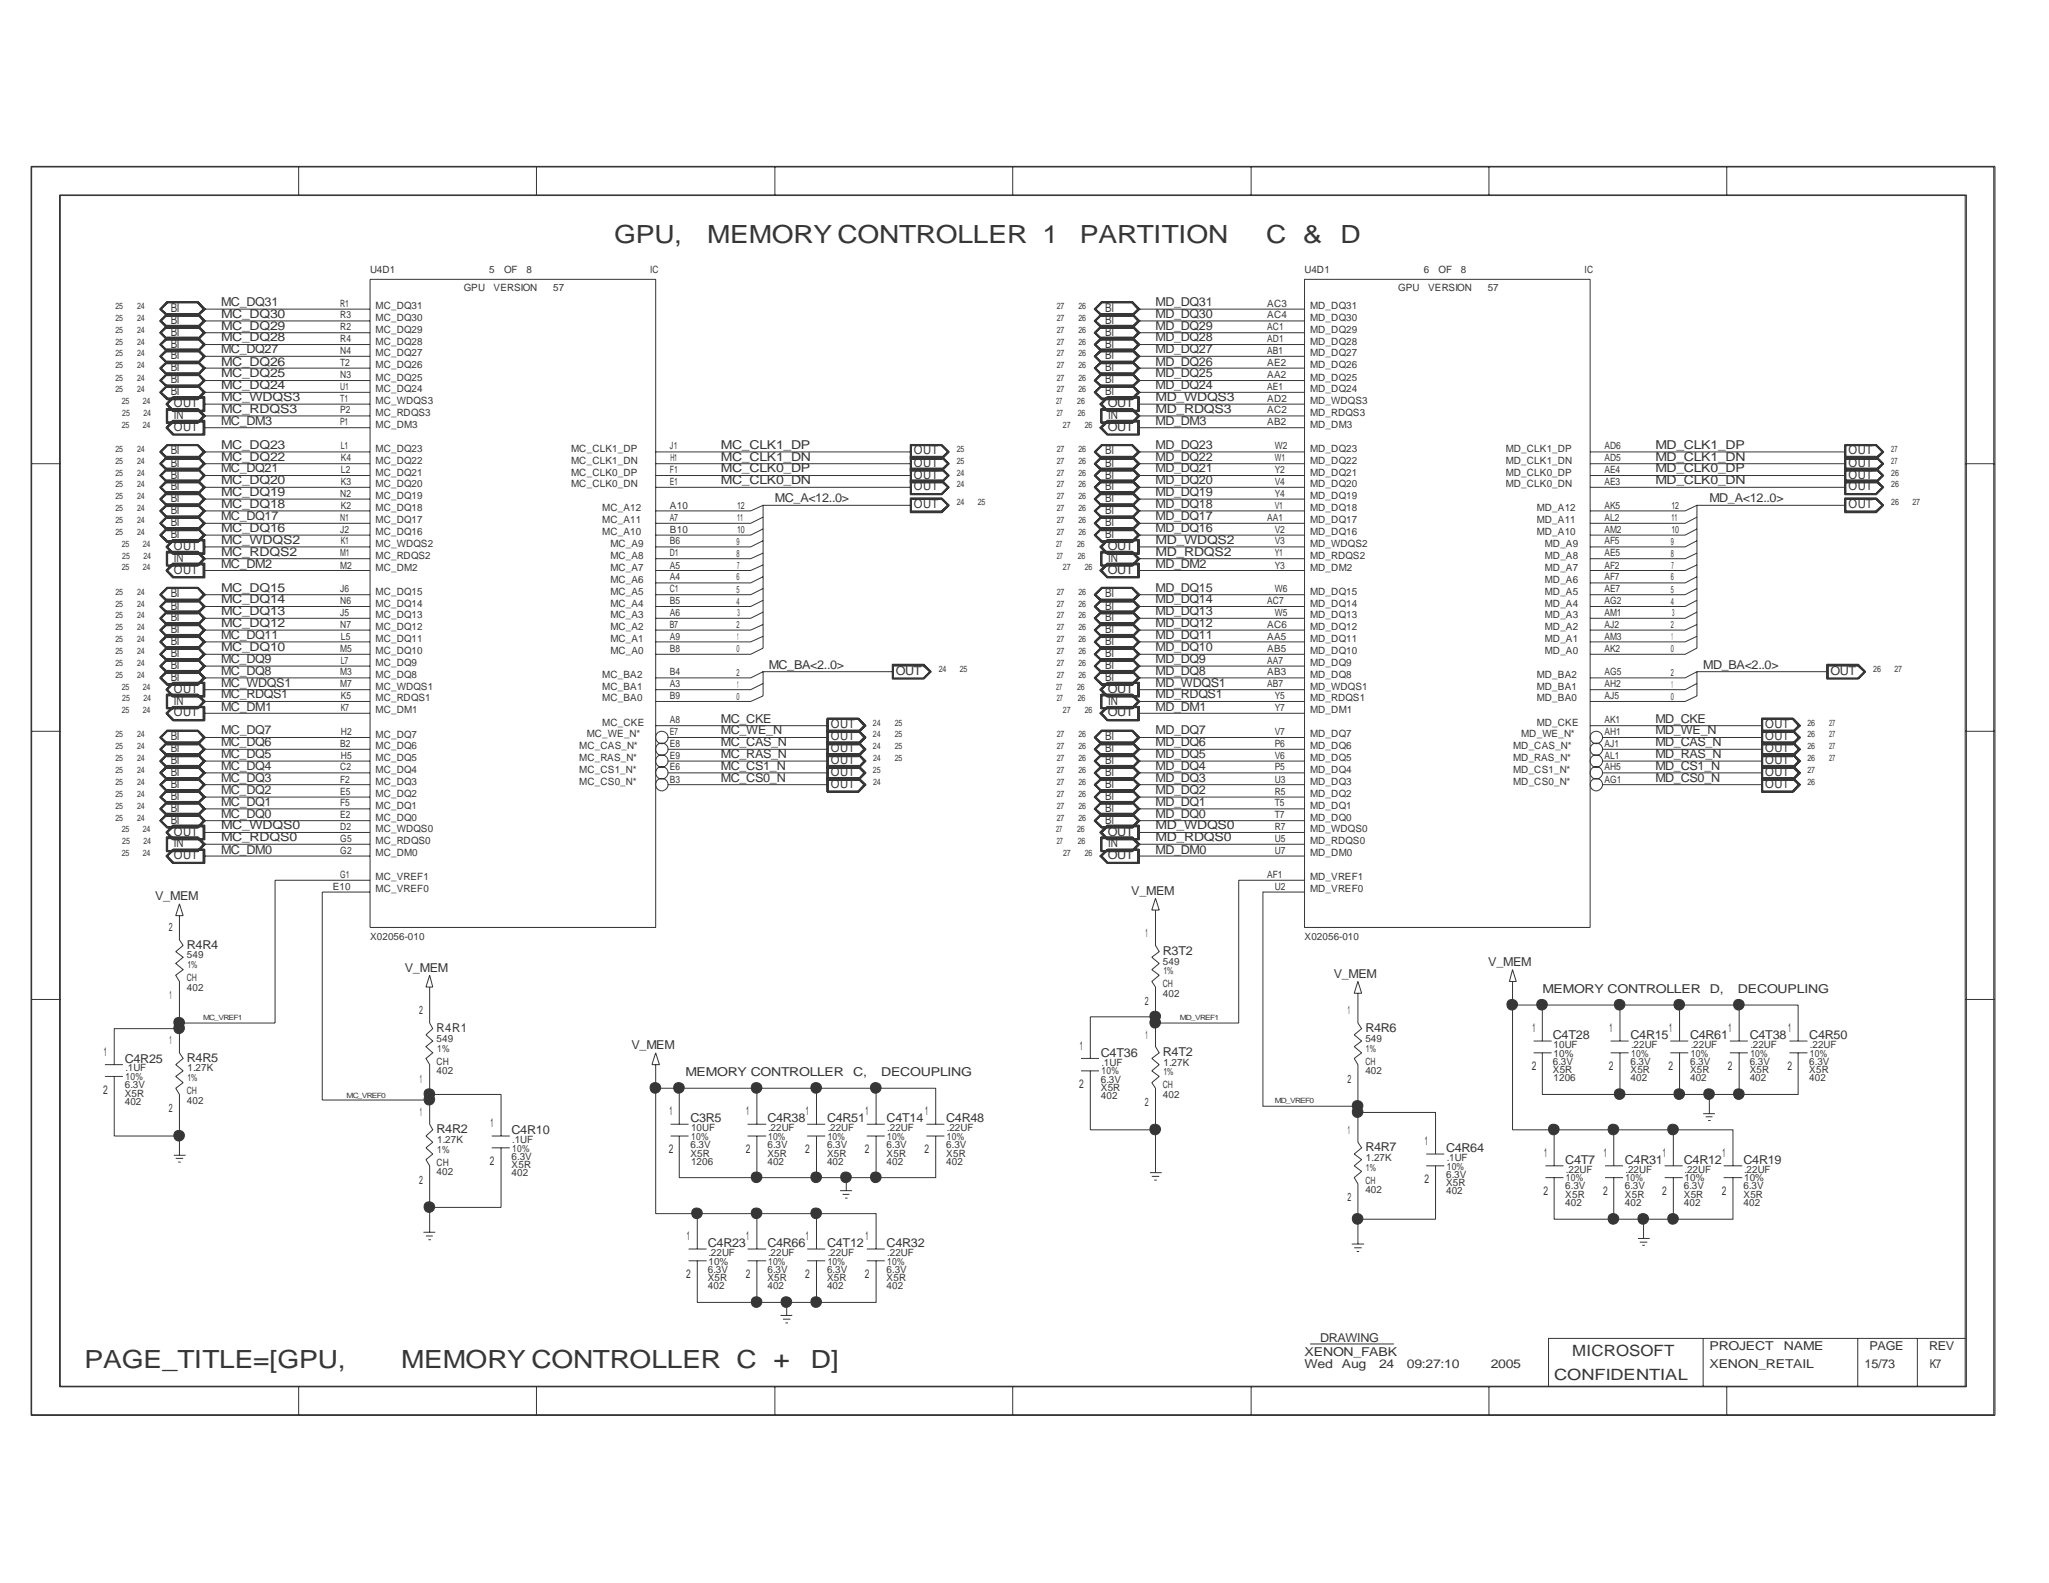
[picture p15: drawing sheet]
<svg xmlns="http://www.w3.org/2000/svg" width="279mm" height="216mm" viewBox="0 0 279 216" stroke-linecap="round" stroke-linejoin="round" font-family="sans-serif">
<defs><g id="words">
<g font-size="3.4" fill="#363539">
<text x="83.7" y="33.1">GPU,</text>
<text x="96.4" y="33.1">MEMORY CONTROLLER 1</text>
<text x="147.2" y="33.1">PARTITION</text>
<text x="172.6" y="33.1">C &amp;</text>
<text x="182.8" y="33.1">D</text>
<text x="11.5" y="186.5">PAGE_TITLE=[GPU,</text>
<text x="54.7" y="186.5">MEMORY CONTROLLER C +</text>
<text x="110.6" y="186.5">D]</text>
</g>
<g font-size="2.1" fill="#363539">
<text x="214.4" y="185">MICROSOFT</text>
<text x="211.9" y="188.2">CONFIDENTIAL</text>
</g>
<g font-size="1.7" fill="#363539">
<text x="30.1" y="41.7">MC_DQ31</text>
<text x="157.6" y="41.7">MD_DQ31</text>
<text x="23.3" y="47.4">BI</text>
<text x="23.3" y="45.8">BI</text>
<text x="23.3" y="44.2">BI</text>
<text x="23.3" y="42.5">BI</text>
<text x="30.1" y="43.3">MC_DQ30</text>
<text x="30.1" y="45">MC_DQ29</text>
<text x="30.1" y="46.6">MC_DQ28</text>
<text x="150.7" y="47.4">BI</text>
<text x="150.7" y="45.8">BI</text>
<text x="150.7" y="44.2">BI</text>
<text x="150.7" y="42.5">BI</text>
<text x="157.6" y="43.3">MD_DQ30</text>
<text x="157.6" y="45">MD_DQ29</text>
<text x="157.6" y="46.6">MD_DQ28</text>
<text x="23.3" y="52.2">BI</text>
<text x="23.3" y="53.9">BI</text>
<text x="23.3" y="49">BI</text>
<text x="23.3" y="50.6">BI</text>
<text x="30.1" y="48.2">MC_DQ27</text>
<text x="30.1" y="49.9">MC_DQ26</text>
<text x="30.1" y="51.5">MC_DQ25</text>
<text x="30.1" y="53.1">MC_DQ24</text>
<text x="150.7" y="52.2">BI</text>
<text x="150.7" y="53.9">BI</text>
<text x="150.7" y="50.6">BI</text>
<text x="150.7" y="49">BI</text>
<text x="157.6" y="48.2">MD_DQ27</text>
<text x="157.6" y="49.9">MD_DQ26</text>
<text x="157.6" y="53.1">MD_DQ24</text>
<text x="157.6" y="51.5">MD_DQ25</text>
<text x="23.7" y="58.8">OUT</text>
<text x="23.7" y="55.5">OUT</text>
<text x="23.7" y="57.1">IN</text>
<text x="30.1" y="54.7">MC_WDQS3</text>
<text x="30.1" y="56.3">MC_RDQS3</text>
<text x="30.1" y="57.9">MC_DM3</text>
<text x="151" y="58.8">OUT</text>
<text x="151" y="55.5">OUT</text>
<text x="151.1" y="57.1">IN</text>
<text x="157.6" y="56.3">MD_RDQS3</text>
<text x="157.6" y="57.9">MD_DM3</text>
<text x="157.6" y="54.7">MD_WDQS3</text>
<text x="23.3" y="65.3">BI</text>
<text x="23.3" y="63.7">BI</text>
<text x="23.3" y="62">BI</text>
<text x="30.1" y="61.2">MC_DQ23</text>
<text x="30.1" y="62.8">MC_DQ22</text>
<text x="30.1" y="64.4">MC_DQ21</text>
<text x="98.3" y="64.4">MC_CLK0_DP</text>
<text x="98.3" y="62.8">MC_CLK1_DN</text>
<text x="98.3" y="61.2">MC_CLK1_DP</text>
<text x="124.6" y="65.3">OUT</text>
<text x="124.6" y="63.7">OUT</text>
<text x="124.6" y="62">OUT</text>
<text x="150.7" y="65.3">BI</text>
<text x="150.7" y="63.7">BI</text>
<text x="150.7" y="62">BI</text>
<text x="157.6" y="62.8">MD_DQ22</text>
<text x="157.6" y="64.4">MD_DQ21</text>
<text x="157.6" y="61.2">MD_DQ23</text>
<text x="225.7" y="61.2">MD_CLK1_DP</text>
<text x="225.7" y="62.8">MD_CLK1_DN</text>
<text x="225.7" y="64.4">MD_CLK0_DP</text>
<text x="252.1" y="65.3">OUT</text>
<text x="252.1" y="62">OUT</text>
<text x="252.1" y="63.7">OUT</text>
<text x="23.3" y="71.7">BI</text>
<text x="23.3" y="70.1">BI</text>
<text x="23.3" y="68.5">BI</text>
<text x="23.3" y="66.9">BI</text>
<text x="30.1" y="66">MC_DQ20</text>
<text x="30.1" y="67.6">MC_DQ19</text>
<text x="30.1" y="69.3">MC_DQ18</text>
<text x="30.1" y="71">MC_DQ17</text>
<text x="98.3" y="66">MC_CLK0_DN</text>
<text x="105.7" y="68.5">MC_A&lt;12..0&gt;</text>
<text x="124.6" y="69.3">OUT</text>
<text x="124.6" y="66.9">OUT</text>
<text x="150.7" y="71.7">BI</text>
<text x="150.7" y="70.1">BI</text>
<text x="150.7" y="68.5">BI</text>
<text x="150.7" y="66.9">BI</text>
<text x="157.6" y="69.3">MD_DQ18</text>
<text x="157.6" y="71">MD_DQ17</text>
<text x="157.6" y="66">MD_DQ20</text>
<text x="157.6" y="67.6">MD_DQ19</text>
<text x="225.7" y="66">MD_CLK0_DN</text>
<text x="233.1" y="68.5">MD_A&lt;12..0&gt;</text>
<text x="252.1" y="66.9">OUT</text>
<text x="252.1" y="69.3">OUT</text>
<text x="23.3" y="73.4">BI</text>
<text x="23.7" y="75">OUT</text>
<text x="23.7" y="76.6">IN</text>
<text x="30.1" y="72.6">MC_DQ16</text>
<text x="30.1" y="74.2">MC_WDQS2</text>
<text x="30.1" y="75.8">MC_RDQS2</text>
<text x="30.1" y="77.5">MC_DM2</text>
<text x="150.7" y="73.4">BI</text>
<text x="151" y="75">OUT</text>
<text x="151.1" y="76.6">IN</text>
<text x="157.6" y="72.6">MD_DQ16</text>
<text x="157.6" y="74.2">MD_WDQS2</text>
<text x="157.6" y="75.8">MD_RDQS2</text>
<text x="157.6" y="77.5">MD_DM2</text>
<text x="23.3" y="81.4">BI</text>
<text x="23.3" y="83.1">BI</text>
<text x="23.7" y="78.2">OUT</text>
<text x="30.1" y="82.3">MC_DQ14</text>
<text x="30.1" y="83.9">MC_DQ13</text>
<text x="30.1" y="80.7">MC_DQ15</text>
<text x="150.7" y="83.1">BI</text>
<text x="150.7" y="81.4">BI</text>
<text x="151" y="78.2">OUT</text>
<text x="157.6" y="80.7">MD_DQ15</text>
<text x="157.6" y="82.3">MD_DQ14</text>
<text x="157.6" y="83.9">MD_DQ13</text>
<text x="23.3" y="89.6">BI</text>
<text x="23.3" y="86.4">BI</text>
<text x="23.3" y="88">BI</text>
<text x="23.3" y="84.8">BI</text>
<text x="30.1" y="87.2">MC_DQ11</text>
<text x="30.1" y="88.8">MC_DQ10</text>
<text x="30.1" y="85.5">MC_DQ12</text>
<text x="150.7" y="89.6">BI</text>
<text x="150.7" y="86.4">BI</text>
<text x="150.7" y="88">BI</text>
<text x="150.7" y="84.8">BI</text>
<text x="157.6" y="85.5">MD_DQ12</text>
<text x="157.6" y="87.2">MD_DQ11</text>
<text x="157.6" y="88.8">MD_DQ10</text>
<text x="23.3" y="91.2">BI</text>
<text x="23.3" y="92.9">BI</text>
<text x="23.7" y="94.5">OUT</text>
<text x="30.1" y="90.4">MC_DQ9</text>
<text x="30.1" y="92">MC_DQ8</text>
<text x="30.1" y="93.6">MC_WDQS1</text>
<text x="30.1" y="95.2">MC_RDQS1</text>
<text x="104.8" y="91.2">MC_BA&lt;2..0&gt;</text>
<text x="122.2" y="92">OUT</text>
<text x="150.7" y="92.9">BI</text>
<text x="150.7" y="91.2">BI</text>
<text x="151" y="94.5">OUT</text>
<text x="157.6" y="90.4">MD_DQ9</text>
<text x="157.6" y="92">MD_DQ8</text>
<text x="157.6" y="95.2">MD_RDQS1</text>
<text x="157.6" y="93.6">MD_WDQS1</text>
<text x="232.2" y="91.2">MD_BA&lt;2..0&gt;</text>
<text x="249.6" y="92">OUT</text>
<text x="23.3" y="100.9">BI</text>
<text x="23.7" y="97.7">OUT</text>
<text x="23.7" y="96.1">IN</text>
<text x="30.1" y="101.8">MC_DQ6</text>
<text x="30.1" y="96.9">MC_DM1</text>
<text x="30.1" y="100.2">MC_DQ7</text>
<text x="98.3" y="101.8">MC_CAS_N</text>
<text x="98.3" y="100.2">MC_WE_N</text>
<text x="98.3" y="98.6">MC_CKE</text>
<text x="113.3" y="100.9">OUT</text>
<text x="113.3" y="99.3">OUT</text>
<text x="150.7" y="100.9">BI</text>
<text x="151" y="97.7">OUT</text>
<text x="151.1" y="96.1">IN</text>
<text x="157.6" y="100.2">MD_DQ7</text>
<text x="157.6" y="101.8">MD_DQ6</text>
<text x="157.6" y="96.9">MD_DM1</text>
<text x="225.7" y="101.8">MD_CAS_N</text>
<text x="225.7" y="100.2">MD_WE_N</text>
<text x="225.7" y="98.6">MD_CKE</text>
<text x="240.7" y="100.9">OUT</text>
<text x="240.7" y="99.3">OUT</text>
<text x="23.3" y="107.4">BI</text>
<text x="23.3" y="105.8">BI</text>
<text x="23.3" y="102.6">BI</text>
<text x="23.3" y="104.2">BI</text>
<text x="30.1" y="103.4">MC_DQ5</text>
<text x="30.1" y="106.7">MC_DQ3</text>
<text x="30.1" y="105">MC_DQ4</text>
<text x="98.3" y="103.4">MC_RAS_N</text>
<text x="98.3" y="106.7">MC_CS0_N</text>
<text x="98.3" y="105">MC_CS1_N</text>
<text x="113.3" y="107.4">OUT</text>
<text x="113.3" y="105.8">OUT</text>
<text x="113.3" y="104.2">OUT</text>
<text x="113.3" y="102.6">OUT</text>
<text x="150.7" y="107.4">BI</text>
<text x="150.7" y="105.8">BI</text>
<text x="150.7" y="104.2">BI</text>
<text x="150.7" y="102.6">BI</text>
<text x="157.6" y="103.4">MD_DQ5</text>
<text x="157.6" y="105">MD_DQ4</text>
<text x="157.6" y="106.7">MD_DQ3</text>
<text x="225.7" y="106.7">MD_CS0_N</text>
<text x="225.7" y="105">MD_CS1_N</text>
<text x="225.7" y="103.4">MD_RAS_N</text>
<text x="240.7" y="107.4">OUT</text>
<text x="240.7" y="105.8">OUT</text>
<text x="240.7" y="104.2">OUT</text>
<text x="240.7" y="102.6">OUT</text>
<text x="23.3" y="110.7">BI</text>
<text x="23.3" y="112.4">BI</text>
<text x="23.3" y="109.1">BI</text>
<text x="23.7" y="114">OUT</text>
<text x="30.1" y="108.3">MC_DQ2</text>
<text x="30.1" y="111.5">MC_DQ0</text>
<text x="30.1" y="109.9">MC_DQ1</text>
<text x="30.1" y="113.1">MC_WDQS0</text>
<text x="150.7" y="110.7">BI</text>
<text x="150.7" y="112.4">BI</text>
<text x="150.7" y="109.1">BI</text>
<text x="151" y="114">OUT</text>
<text x="157.6" y="113.1">MD_WDQS0</text>
<text x="157.6" y="108.3">MD_DQ2</text>
<text x="157.6" y="109.9">MD_DQ1</text>
<text x="157.6" y="111.5">MD_DQ0</text>
<text x="23.7" y="115.6">IN</text>
<text x="23.7" y="117.2">OUT</text>
<text x="30.1" y="116.4">MC_DM0</text>
<text x="30.1" y="114.7">MC_RDQS0</text>
<text x="151" y="117.2">OUT</text>
<text x="151.1" y="115.6">IN</text>
<text x="157.6" y="114.7">MD_RDQS0</text>
<text x="157.6" y="116.4">MD_DM0</text>
<text x="21.2" y="122.8">V_MEM</text>
<text x="154.3" y="122">V_MEM</text>
<text x="25.5" y="129.4">R4R4</text>
<text x="158.6" y="130.2">R3T2</text>
<text x="202.9" y="131.7">V_MEM</text>
<text x="55.2" y="132.5">V_MEM</text>
<text x="181.9" y="133.3">V_MEM</text>
<text x="210.3" y="135.4">MEMORY CONTROLLER</text>
<text x="233.2" y="135.4">D,</text>
<text x="237" y="135.4">DECOUPLING</text>
<text x="59.5" y="140.7">R4R1</text>
<text x="86.1" y="143.1">V_MEM</text>
<text x="147.2" y="143.2">1</text>
<text x="186.2" y="140.7">R4R6</text>
<text x="209" y="140.7">1</text>
<text x="211.8" y="141.7">C4T28</text>
<text x="219.5" y="140.7">1</text>
<text x="222.3" y="141.7">C4R15</text>
<text x="227.6" y="140.7">1</text>
<text x="230.5" y="141.7">C4R61</text>
<text x="235.7" y="140.7">1</text>
<text x="238.6" y="141.7">C4T38</text>
<text x="243.8" y="140.7">1</text>
<text x="246.7" y="141.7">C4R50</text>
<text x="14.1" y="149.2">2</text>
<text x="14.1" y="144">1</text>
<text x="17" y="144.9">C4R25</text>
<text x="25.5" y="144.8">R4R5</text>
<text x="93.5" y="146.7">MEMORY CONTROLLER</text>
<text x="116.3" y="146.7">C,</text>
<text x="120.1" y="146.7">DECOUPLING</text>
<text x="147.2" y="148.3">2</text>
<text x="150.1" y="144.1">C4T36</text>
<text x="158.6" y="144">R4T2</text>
<text x="208.9" y="146">2</text>
<text x="219.4" y="146">2</text>
<text x="227.5" y="146">2</text>
<text x="235.6" y="146">2</text>
<text x="243.8" y="146">2</text>
<text x="59.5" y="154.5">R4R2</text>
<text x="66.9" y="153.8">1</text>
<text x="69.8" y="154.7">C4R10</text>
<text x="91.3" y="152.1">1</text>
<text x="94.1" y="153.1">C3R5</text>
<text x="101.8" y="152.1">1</text>
<text x="104.6" y="153.1">C4R38</text>
<text x="109.9" y="152.1">1</text>
<text x="112.8" y="153.1">C4R51</text>
<text x="118" y="152.1">1</text>
<text x="120.9" y="153.1">C4T14</text>
<text x="126.2" y="152.1">1</text>
<text x="129" y="153.1">C4R48</text>
<text x="66.8" y="158.9">2</text>
<text x="91.2" y="157.3">2</text>
<text x="101.7" y="157.3">2</text>
<text x="109.8" y="157.3">2</text>
<text x="117.9" y="157.3">2</text>
<text x="126.1" y="157.3">2</text>
<text x="186.2" y="157">R4R7</text>
<text x="194.2" y="161.4">2</text>
<text x="194.3" y="156.1">1</text>
<text x="197.2" y="157.1">C4R64</text>
<text x="210.6" y="157.7">1</text>
<text x="213.4" y="158.7">C4T7</text>
<text x="218.7" y="157.7">1</text>
<text x="221.6" y="158.7">C4R31</text>
<text x="226.7" y="157.7">1</text>
<text x="229.6" y="158.7">C4R12</text>
<text x="234.9" y="157.7">1</text>
<text x="237.7" y="158.7">C4R19</text>
<text x="210.5" y="163">2</text>
<text x="218.6" y="163">2</text>
<text x="226.7" y="163">2</text>
<text x="234.8" y="163">2</text>
<text x="93.6" y="169.2">1</text>
<text x="96.5" y="170.1">C4R23</text>
<text x="101.8" y="169.2">1</text>
<text x="104.6" y="170.1">C4R66</text>
<text x="109.9" y="169.2">1</text>
<text x="112.8" y="170.1">C4T12</text>
<text x="118" y="169.2">1</text>
<text x="120.9" y="170.1">C4R32</text>
<text x="93.6" y="174.3">2</text>
<text x="101.7" y="174.3">2</text>
<text x="109.8" y="174.3">2</text>
<text x="117.9" y="174.3">2</text>
<text x="177.9" y="184.9">XENON_FABK</text>
<text x="180" y="183">DRAWING</text>
<text x="233.1" y="184.1">PROJECT</text>
<text x="243.2" y="184.1">NAME</text>
<text x="254.9" y="184.1">PAGE</text>
<text x="263.1" y="184.1">REV</text>
<text x="177.9" y="186.5">Wed</text>
<text x="183" y="186.5">Aug</text>
<text x="188" y="186.5">24</text>
<text x="191.9" y="186.5">09:27:10</text>
<text x="203.3" y="186.5">2005</text>
<text x="233.1" y="186.5">XENON_RETAIL</text>
<text x="254.3" y="186.5">15/73</text>
<text x="263.1" y="186.5">K7</text>
</g>
<g font-size="1.6" fill="#363539">
<text x="23" y="127">2</text>
<text x="156.2" y="127.8">1</text>
<text x="23.1" y="136.3">1</text>
<text x="156.1" y="137.1">2</text>
<text x="23.1" y="142.4">1</text>
<text x="57.1" y="138.3">2</text>
<text x="156.2" y="141.6">1</text>
<text x="183.8" y="138.3">1</text>
<text x="57.2" y="147.7">1</text>
<text x="183.7" y="147.7">2</text>
<text x="23" y="151.7">2</text>
<text x="57.2" y="152.1">1</text>
<text x="156.1" y="150.9">2</text>
<text x="183.8" y="154.6">1</text>
<text x="57.1" y="161.5">2</text>
<text x="183.7" y="163.8">2</text>
</g>
<g font-size="1.4" fill="#363539">
<text x="46.4" y="41.8">R1</text>
<text x="50.5" y="37.3">U4D1</text>
<text x="63.2" y="39.7">GPU</text>
<text x="66.7" y="37.3">5</text>
<text x="67.3" y="39.7">VERSION</text>
<text x="68.7" y="37.3">OF</text>
<text x="71.8" y="37.3">8</text>
<text x="75.4" y="39.7">57</text>
<text x="88.6" y="37.3">IC</text>
<text x="172.8" y="41.8">AC3</text>
<text x="177.9" y="37.3">U4D1</text>
<text x="190.7" y="39.7">GPU</text>
<text x="194.1" y="37.3">6</text>
<text x="194.7" y="39.7">VERSION</text>
<text x="196.2" y="37.3">OF</text>
<text x="199.2" y="37.3">8</text>
<text x="202.9" y="39.7">57</text>
<text x="216.1" y="37.3">IC</text>
<text x="46.4" y="43.4">R3</text>
<text x="46.4" y="45">R2</text>
<text x="46.4" y="46.7">R4</text>
<text x="51.2" y="45.4">MC_DQ29</text>
<text x="51.2" y="42.2">MC_DQ31</text>
<text x="51.2" y="47">MC_DQ28</text>
<text x="51.2" y="43.8">MC_DQ30</text>
<text x="172.8" y="45">AC1</text>
<text x="172.8" y="46.7">AD1</text>
<text x="172.8" y="43.4">AC4</text>
<text x="178.6" y="43.8">MD_DQ30</text>
<text x="178.6" y="45.4">MD_DQ29</text>
<text x="178.6" y="47">MD_DQ28</text>
<text x="178.6" y="42.2">MD_DQ31</text>
<text x="46.4" y="48.3">N4</text>
<text x="46.4" y="50">T2</text>
<text x="46.4" y="51.6">N3</text>
<text x="46.4" y="53.2">U1</text>
<text x="51.2" y="48.6">MC_DQ27</text>
<text x="51.2" y="53.5">MC_DQ24</text>
<text x="51.2" y="51.9">MC_DQ25</text>
<text x="51.2" y="50.2">MC_DQ26</text>
<text x="172.8" y="48.3">AB1</text>
<text x="172.8" y="50">AE2</text>
<text x="172.8" y="51.6">AA2</text>
<text x="172.8" y="53.2">AE1</text>
<text x="178.6" y="48.6">MD_DQ27</text>
<text x="178.6" y="53.5">MD_DQ24</text>
<text x="178.6" y="51.9">MD_DQ25</text>
<text x="178.6" y="50.2">MD_DQ26</text>
<text x="46.4" y="54.8">T1</text>
<text x="46.4" y="56.4">P2</text>
<text x="46.4" y="58">P1</text>
<text x="51.2" y="56.7">MC_RDQS3</text>
<text x="51.2" y="58.3">MC_DM3</text>
<text x="51.2" y="55.1">MC_WDQS3</text>
<text x="172.8" y="54.8">AD2</text>
<text x="172.8" y="56.4">AC2</text>
<text x="172.8" y="58">AB2</text>
<text x="178.6" y="56.7">MD_RDQS3</text>
<text x="178.6" y="58.3">MD_DM3</text>
<text x="178.6" y="55.1">MD_WDQS3</text>
<text x="46.5" y="61.3">L1</text>
<text x="46.5" y="62.9">K4</text>
<text x="46.5" y="64.5">L2</text>
<text x="51.2" y="61.6">MC_DQ23</text>
<text x="51.2" y="63.2">MC_DQ22</text>
<text x="51.2" y="64.9">MC_DQ21</text>
<text x="77.9" y="61.6">MC_CLK1_DP</text>
<text x="77.9" y="63.2">MC_CLK1_DN</text>
<text x="77.9" y="64.9">MC_CLK0_DP</text>
<text x="91.4" y="61.3">J1</text>
<text x="91.4" y="64.5">F1</text>
<text x="91.4" y="62.9">H1</text>
<text x="173.8" y="62.9">W1</text>
<text x="173.8" y="64.5">Y2</text>
<text x="173.8" y="61.3">W2</text>
<text x="178.6" y="61.6">MD_DQ23</text>
<text x="178.6" y="63.2">MD_DQ22</text>
<text x="178.6" y="64.9">MD_DQ21</text>
<text x="205.3" y="61.6">MD_CLK1_DP</text>
<text x="205.3" y="63.2">MD_CLK1_DN</text>
<text x="205.3" y="64.9">MD_CLK0_DP</text>
<text x="218.8" y="61.3">AD6</text>
<text x="218.8" y="62.9">AD5</text>
<text x="218.8" y="64.5">AE4</text>
<text x="46.4" y="67.7">N2</text>
<text x="46.4" y="71">N1</text>
<text x="46.5" y="66.1">K3</text>
<text x="46.5" y="69.4">K2</text>
<text x="51.2" y="66.5">MC_DQ20</text>
<text x="51.2" y="68.1">MC_DQ19</text>
<text x="51.2" y="69.7">MC_DQ18</text>
<text x="51.2" y="71.4">MC_DQ17</text>
<text x="77.9" y="66.5">MC_CLK0_DN</text>
<text x="82.1" y="71.4">MC_A11</text>
<text x="82.1" y="69.7">MC_A12</text>
<text x="91.4" y="66.1">E1</text>
<text x="91.4" y="69.4">A10</text>
<text x="91.4" y="71">A7</text>
<text x="100.5" y="69.4">12</text>
<text x="100.5" y="71.1">11</text>
<text x="172.8" y="71">AA1</text>
<text x="173.8" y="66.1">V4</text>
<text x="173.8" y="67.7">Y4</text>
<text x="173.8" y="69.4">V1</text>
<text x="178.6" y="71.4">MD_DQ17</text>
<text x="178.6" y="69.7">MD_DQ18</text>
<text x="178.6" y="68.1">MD_DQ19</text>
<text x="178.6" y="66.5">MD_DQ20</text>
<text x="205.3" y="66.5">MD_CLK0_DN</text>
<text x="209.5" y="69.7">MD_A12</text>
<text x="209.5" y="71.4">MD_A11</text>
<text x="218.8" y="66.1">AE3</text>
<text x="218.8" y="69.4">AK5</text>
<text x="218.8" y="71">AL2</text>
<text x="227.9" y="69.4">12</text>
<text x="227.9" y="71.1">11</text>
<text x="46.4" y="75.9">M1</text>
<text x="46.4" y="72.6">J2</text>
<text x="46.4" y="77.6">M2</text>
<text x="46.5" y="74.3">K1</text>
<text x="51.2" y="73">MC_DQ16</text>
<text x="51.2" y="74.6">MC_WDQS2</text>
<text x="51.2" y="76.2">MC_RDQS2</text>
<text x="51.2" y="77.8">MC_DM2</text>
<text x="82.1" y="73">MC_A10</text>
<text x="83.2" y="74.6">MC_A9</text>
<text x="83.2" y="76.2">MC_A8</text>
<text x="83.2" y="77.8">MC_A7</text>
<text x="91.4" y="74.3">B6</text>
<text x="91.4" y="75.9">D1</text>
<text x="91.4" y="77.6">A5</text>
<text x="91.4" y="72.6">B10</text>
<text x="100.4" y="74.3">9</text>
<text x="100.4" y="75.9">8</text>
<text x="100.5" y="77.6">7</text>
<text x="100.5" y="72.7">10</text>
<text x="173.8" y="74.3">V3</text>
<text x="173.8" y="75.9">Y1</text>
<text x="173.8" y="77.6">Y3</text>
<text x="173.8" y="72.6">V2</text>
<text x="178.6" y="73">MD_DQ16</text>
<text x="178.6" y="74.6">MD_WDQS2</text>
<text x="178.6" y="76.2">MD_RDQS2</text>
<text x="178.6" y="77.8">MD_DM2</text>
<text x="209.5" y="73">MD_A10</text>
<text x="210.7" y="74.6">MD_A9</text>
<text x="210.7" y="76.2">MD_A8</text>
<text x="210.7" y="77.8">MD_A7</text>
<text x="218.8" y="74.3">AF5</text>
<text x="218.8" y="75.9">AE5</text>
<text x="218.8" y="77.6">AF2</text>
<text x="218.8" y="72.6">AM2</text>
<text x="227.8" y="74.3">9</text>
<text x="227.8" y="75.9">8</text>
<text x="227.9" y="77.6">7</text>
<text x="227.9" y="72.7">10</text>
<text x="46.4" y="80.8">J6</text>
<text x="46.4" y="82.4">N6</text>
<text x="46.4" y="84">J5</text>
<text x="51.2" y="81.1">MC_DQ15</text>
<text x="51.2" y="82.7">MC_DQ14</text>
<text x="83.2" y="79.5">MC_A6</text>
<text x="83.2" y="81.1">MC_A5</text>
<text x="83.2" y="82.7">MC_A4</text>
<text x="91.4" y="79.2">A4</text>
<text x="91.4" y="80.8">C1</text>
<text x="91.4" y="82.4">B5</text>
<text x="91.4" y="84">A6</text>
<text x="100.4" y="80.9">5</text>
<text x="100.4" y="82.5">4</text>
<text x="100.4" y="79.2">6</text>
<text x="172.8" y="82.4">AC7</text>
<text x="173.8" y="80.8">W6</text>
<text x="173.8" y="84">W5</text>
<text x="178.6" y="81.1">MD_DQ15</text>
<text x="178.6" y="82.7">MD_DQ14</text>
<text x="210.7" y="82.7">MD_A4</text>
<text x="210.7" y="79.5">MD_A6</text>
<text x="210.7" y="81.1">MD_A5</text>
<text x="218.8" y="79.2">AF7</text>
<text x="218.8" y="80.8">AE7</text>
<text x="218.8" y="82.4">AG2</text>
<text x="218.8" y="84">AM1</text>
<text x="227.8" y="80.9">5</text>
<text x="227.8" y="82.5">4</text>
<text x="227.8" y="79.2">6</text>
<text x="46.4" y="85.6">N7</text>
<text x="46.4" y="88.9">M5</text>
<text x="46.5" y="87.3">L5</text>
<text x="51.2" y="84.3">MC_DQ13</text>
<text x="51.2" y="89.2">MC_DQ10</text>
<text x="51.2" y="87.5">MC_DQ11</text>
<text x="51.2" y="85.9">MC_DQ12</text>
<text x="83.2" y="84.3">MC_A3</text>
<text x="83.2" y="85.9">MC_A2</text>
<text x="83.2" y="87.5">MC_A1</text>
<text x="83.2" y="89.2">MC_A0</text>
<text x="91.4" y="85.6">B7</text>
<text x="91.4" y="87.3">A9</text>
<text x="91.4" y="88.9">B8</text>
<text x="100.4" y="88.9">0</text>
<text x="100.4" y="85.7">2</text>
<text x="100.5" y="87.3">1</text>
<text x="100.6" y="84.1">3</text>
<text x="172.8" y="85.6">AC6</text>
<text x="172.8" y="87.3">AA5</text>
<text x="172.8" y="88.9">AB5</text>
<text x="178.6" y="84.3">MD_DQ13</text>
<text x="178.6" y="85.9">MD_DQ12</text>
<text x="178.6" y="87.5">MD_DQ11</text>
<text x="178.6" y="89.2">MD_DQ10</text>
<text x="210.7" y="84.3">MD_A3</text>
<text x="210.7" y="85.9">MD_A2</text>
<text x="210.7" y="87.5">MD_A1</text>
<text x="210.7" y="89.2">MD_A0</text>
<text x="218.8" y="85.6">AJ2</text>
<text x="218.8" y="87.3">AM3</text>
<text x="218.8" y="88.9">AK2</text>
<text x="227.8" y="88.9">0</text>
<text x="227.8" y="85.7">2</text>
<text x="227.9" y="87.3">1</text>
<text x="228" y="84.1">3</text>
<text x="46.4" y="93.7">M7</text>
<text x="46.4" y="92.1">M3</text>
<text x="46.5" y="95.3">K5</text>
<text x="46.5" y="90.5">L7</text>
<text x="51.2" y="90.8">MC_DQ9</text>
<text x="51.2" y="92.5">MC_DQ8</text>
<text x="51.2" y="94.1">MC_WDQS1</text>
<text x="51.2" y="95.7">MC_RDQS1</text>
<text x="82.1" y="92.5">MC_BA2</text>
<text x="82.1" y="94.1">MC_BA1</text>
<text x="82.1" y="95.7">MC_BA0</text>
<text x="91.4" y="92.1">B4</text>
<text x="91.4" y="93.7">A3</text>
<text x="91.4" y="95.3">B9</text>
<text x="100.4" y="92.2">2</text>
<text x="100.4" y="95.4">0</text>
<text x="100.5" y="93.8">1</text>
<text x="172.8" y="90.5">AA7</text>
<text x="172.8" y="93.7">AB7</text>
<text x="172.8" y="92.1">AB3</text>
<text x="173.8" y="95.3">Y5</text>
<text x="178.6" y="90.8">MD_DQ9</text>
<text x="178.6" y="92.5">MD_DQ8</text>
<text x="178.6" y="94.1">MD_WDQS1</text>
<text x="178.6" y="95.7">MD_RDQS1</text>
<text x="209.5" y="95.7">MD_BA0</text>
<text x="209.5" y="92.5">MD_BA2</text>
<text x="209.5" y="94.1">MD_BA1</text>
<text x="218.8" y="92.1">AG5</text>
<text x="218.8" y="93.7">AH2</text>
<text x="218.8" y="95.3">AJ5</text>
<text x="227.8" y="95.4">0</text>
<text x="227.8" y="92.2">2</text>
<text x="227.9" y="93.8">1</text>
<text x="46.4" y="101.9">B2</text>
<text x="46.5" y="97">K7</text>
<text x="46.5" y="100.2">H2</text>
<text x="51.2" y="97.3">MC_DM1</text>
<text x="51.2" y="100.6">MC_DQ7</text>
<text x="80" y="100.6">MC_WE_N*</text>
<text x="82.1" y="99">MC_CKE</text>
<text x="91.4" y="100.2">E7</text>
<text x="91.4" y="98.6">A8</text>
<text x="91.4" y="101.9">E8</text>
<text x="173.8" y="100.2">V7</text>
<text x="173.8" y="101.9">P6</text>
<text x="173.8" y="97">Y7</text>
<text x="178.6" y="97.3">MD_DM1</text>
<text x="178.6" y="100.6">MD_DQ7</text>
<text x="207.4" y="100.6">MD_WE_N*</text>
<text x="209.5" y="99">MD_CKE</text>
<text x="218.8" y="98.6">AK1</text>
<text x="218.8" y="101.9">AJ1</text>
<text x="218.8" y="100.2">AH1</text>
<text x="46.4" y="105.1">C2</text>
<text x="46.4" y="106.8">F2</text>
<text x="46.5" y="103.5">H5</text>
<text x="51.2" y="102.2">MC_DQ6</text>
<text x="51.2" y="103.8">MC_DQ5</text>
<text x="51.2" y="105.4">MC_DQ4</text>
<text x="51.2" y="107">MC_DQ3</text>
<text x="79" y="102.2">MC_CAS_N*</text>
<text x="79" y="103.8">MC_RAS_N*</text>
<text x="79" y="105.4">MC_CS1_N*</text>
<text x="79" y="107">MC_CS0_N*</text>
<text x="91.4" y="103.5">E9</text>
<text x="91.4" y="105.1">E6</text>
<text x="91.4" y="106.8">B3</text>
<text x="173.8" y="103.5">V6</text>
<text x="173.8" y="105.1">P5</text>
<text x="173.8" y="106.8">U3</text>
<text x="178.6" y="102.2">MD_DQ6</text>
<text x="178.6" y="103.8">MD_DQ5</text>
<text x="178.6" y="105.4">MD_DQ4</text>
<text x="178.6" y="107">MD_DQ3</text>
<text x="206.3" y="102.2">MD_CAS_N*</text>
<text x="206.3" y="103.8">MD_RAS_N*</text>
<text x="206.3" y="107">MD_CS0_N*</text>
<text x="206.3" y="105.4">MD_CS1_N*</text>
<text x="218.8" y="103.5">AL1</text>
<text x="218.8" y="105.1">AH5</text>
<text x="218.8" y="106.8">AG1</text>
<text x="46.4" y="108.4">E5</text>
<text x="46.4" y="113.2">D2</text>
<text x="46.4" y="110">F5</text>
<text x="46.4" y="111.6">E2</text>
<text x="51.2" y="108.7">MC_DQ2</text>
<text x="51.2" y="110.3">MC_DQ1</text>
<text x="51.2" y="111.9">MC_DQ0</text>
<text x="51.2" y="113.5">MC_WDQS0</text>
<text x="173.8" y="113.2">R7</text>
<text x="173.8" y="108.4">R5</text>
<text x="173.8" y="110">T5</text>
<text x="173.8" y="111.6">T7</text>
<text x="178.6" y="113.5">MD_WDQS0</text>
<text x="178.6" y="108.7">MD_DQ2</text>
<text x="178.6" y="110.3">MD_DQ1</text>
<text x="178.6" y="111.9">MD_DQ0</text>
<text x="46.4" y="114.8">G5</text>
<text x="46.4" y="119.7">G1</text>
<text x="46.4" y="116.5">G2</text>
<text x="51.2" y="115.1">MC_RDQS0</text>
<text x="51.2" y="116.8">MC_DM0</text>
<text x="172.8" y="119.7">AF1</text>
<text x="173.8" y="114.8">U5</text>
<text x="173.8" y="116.5">U7</text>
<text x="178.6" y="115.1">MD_RDQS0</text>
<text x="178.6" y="116.8">MD_DM0</text>
<text x="45.4" y="121.3">E10</text>
<text x="51.2" y="120.1">MC_VREF1</text>
<text x="51.2" y="121.7">MC_VREF0</text>
<text x="173.8" y="121.3">U2</text>
<text x="178.6" y="120.1">MD_VREF1</text>
<text x="178.6" y="121.7">MD_VREF0</text>
<text x="25.5" y="130.7">549</text>
<text x="50.5" y="128.2">X02056-010</text>
<text x="158.6" y="131.6">549</text>
<text x="177.9" y="128.2">X02056-010</text>
<text x="25.5" y="135.1">402</text>
<text x="25.5" y="133.9">CH</text>
<text x="25.6" y="132.1">1%</text>
<text x="158.6" y="134.6">CH</text>
<text x="158.6" y="136">402</text>
<text x="158.7" y="132.8">1%</text>
<text x="59.5" y="142.2">549</text>
<text x="59.6" y="143.4">1%</text>
<text x="186.2" y="142.2">549</text>
<text x="186.3" y="143.4">1%</text>
<text x="211.8" y="142.9">10UF</text>
<text x="222.4" y="142.9">.22UF</text>
<text x="230.5" y="142.9">.22UF</text>
<text x="238.7" y="142.9">.22UF</text>
<text x="246.8" y="142.9">.22UF</text>
<text x="17" y="148.4">6.3V</text>
<text x="17" y="149.6">X5R</text>
<text x="17.1" y="147.3">10%</text>
<text x="17.1" y="146.1">.1UF</text>
<text x="25.5" y="149.3">CH</text>
<text x="25.6" y="147.5">1%</text>
<text x="25.6" y="146.1">1.27K</text>
<text x="59.5" y="145.2">CH</text>
<text x="59.5" y="146.5">402</text>
<text x="150.1" y="149.9">402</text>
<text x="150.1" y="148.8">X5R</text>
<text x="150.1" y="147.7">6.3V</text>
<text x="150.2" y="146.5">10%</text>
<text x="150.2" y="145.4">.1UF</text>
<text x="158.6" y="149.8">402</text>
<text x="158.6" y="148.4">CH</text>
<text x="158.7" y="146.6">1%</text>
<text x="158.7" y="145.4">1.27K</text>
<text x="186.2" y="146.5">402</text>
<text x="186.2" y="145.2">CH</text>
<text x="211.8" y="145.2">6.3V</text>
<text x="211.8" y="146.3">X5R</text>
<text x="211.8" y="144.1">10%</text>
<text x="211.8" y="147.5">1206</text>
<text x="222.3" y="146.3">X5R</text>
<text x="222.3" y="145.2">6.3V</text>
<text x="222.3" y="147.5">402</text>
<text x="222.4" y="144.1">10%</text>
<text x="230.5" y="146.3">X5R</text>
<text x="230.5" y="145.2">6.3V</text>
<text x="230.5" y="147.5">402</text>
<text x="230.5" y="144.1">10%</text>
<text x="238.6" y="147.5">402</text>
<text x="238.6" y="146.3">X5R</text>
<text x="238.6" y="145.2">6.3V</text>
<text x="238.7" y="144.1">10%</text>
<text x="246.7" y="147.5">402</text>
<text x="246.7" y="146.3">X5R</text>
<text x="246.7" y="145.2">6.3V</text>
<text x="246.8" y="144.1">10%</text>
<text x="17" y="150.7">402</text>
<text x="25.5" y="150.5">402</text>
<text x="59.6" y="155.9">1.27K</text>
<text x="69.8" y="155.9">.1UF</text>
<text x="94.2" y="155.4">10%</text>
<text x="94.2" y="154.3">10UF</text>
<text x="104.7" y="154.3">.22UF</text>
<text x="104.7" y="155.4">10%</text>
<text x="112.9" y="155.4">10%</text>
<text x="112.9" y="154.3">.22UF</text>
<text x="121" y="154.3">.22UF</text>
<text x="121" y="155.4">10%</text>
<text x="129.1" y="154.3">.22UF</text>
<text x="129.1" y="155.4">10%</text>
<text x="59.5" y="160.3">402</text>
<text x="59.5" y="159">CH</text>
<text x="59.6" y="157.2">1%</text>
<text x="69.8" y="160.4">402</text>
<text x="69.8" y="159.3">X5R</text>
<text x="69.8" y="158.2">6.3V</text>
<text x="69.8" y="157.1">10%</text>
<text x="94.1" y="157.7">X5R</text>
<text x="94.1" y="156.5">6.3V</text>
<text x="94.2" y="158.8">1206</text>
<text x="104.6" y="156.5">6.3V</text>
<text x="104.6" y="158.8">402</text>
<text x="104.6" y="157.7">X5R</text>
<text x="112.8" y="156.5">6.3V</text>
<text x="112.8" y="157.7">X5R</text>
<text x="112.8" y="158.8">402</text>
<text x="120.9" y="156.5">6.3V</text>
<text x="120.9" y="157.7">X5R</text>
<text x="120.9" y="158.8">402</text>
<text x="129" y="156.5">6.3V</text>
<text x="129" y="157.7">X5R</text>
<text x="129" y="158.8">402</text>
<text x="186.2" y="161.5">CH</text>
<text x="186.3" y="159.7">1%</text>
<text x="186.3" y="158.3">1.27K</text>
<text x="197.2" y="160.6">6.3V</text>
<text x="197.2" y="161.7">X5R</text>
<text x="197.3" y="159.5">10%</text>
<text x="197.3" y="158.3">.1UF</text>
<text x="213.5" y="159.9">.22UF</text>
<text x="213.5" y="161.1">10%</text>
<text x="221.7" y="159.9">.22UF</text>
<text x="221.7" y="161.1">10%</text>
<text x="229.7" y="159.9">.22UF</text>
<text x="229.7" y="161.1">10%</text>
<text x="237.8" y="159.9">.22UF</text>
<text x="237.8" y="161.1">10%</text>
<text x="186.2" y="162.7">402</text>
<text x="197.2" y="162.9">402</text>
<text x="213.4" y="164.5">402</text>
<text x="213.4" y="163.4">X5R</text>
<text x="213.4" y="162.2">6.3V</text>
<text x="221.6" y="164.5">402</text>
<text x="221.6" y="163.4">X5R</text>
<text x="221.6" y="162.2">6.3V</text>
<text x="229.6" y="164.5">402</text>
<text x="229.6" y="163.4">X5R</text>
<text x="229.6" y="162.2">6.3V</text>
<text x="237.7" y="162.2">6.3V</text>
<text x="237.7" y="163.4">X5R</text>
<text x="237.7" y="164.5">402</text>
<text x="96.5" y="173.6">6.3V</text>
<text x="96.6" y="171.4">.22UF</text>
<text x="96.6" y="172.5">10%</text>
<text x="104.6" y="173.6">6.3V</text>
<text x="104.7" y="171.4">.22UF</text>
<text x="104.7" y="172.5">10%</text>
<text x="112.8" y="173.6">6.3V</text>
<text x="112.9" y="172.5">10%</text>
<text x="112.9" y="171.4">.22UF</text>
<text x="120.9" y="173.6">6.3V</text>
<text x="121" y="171.4">.22UF</text>
<text x="121" y="172.5">10%</text>
<text x="96.5" y="174.8">X5R</text>
<text x="96.5" y="175.9">402</text>
<text x="104.6" y="174.8">X5R</text>
<text x="104.6" y="175.9">402</text>
<text x="112.8" y="174.8">X5R</text>
<text x="112.8" y="175.9">402</text>
<text x="120.9" y="174.8">X5R</text>
<text x="120.9" y="175.9">402</text>
</g>
<g font-size="1.2" fill="#363539">
<text x="15.7" y="42.2">25</text>
<text x="15.7" y="43.8">25</text>
<text x="15.7" y="45.4">25</text>
<text x="15.7" y="47">25</text>
<text x="18.7" y="42.2">24</text>
<text x="18.7" y="43.8">24</text>
<text x="18.7" y="45.4">24</text>
<text x="18.7" y="47">24</text>
<text x="144.1" y="43.8">27</text>
<text x="144.1" y="45.4">27</text>
<text x="144.1" y="42.2">27</text>
<text x="144.1" y="47">27</text>
<text x="147.1" y="43.8">26</text>
<text x="147.1" y="45.4">26</text>
<text x="147.1" y="42.2">26</text>
<text x="147.1" y="47">26</text>
<text x="15.7" y="48.6">25</text>
<text x="15.7" y="50.2">25</text>
<text x="15.7" y="51.9">25</text>
<text x="15.7" y="53.5">25</text>
<text x="18.7" y="48.6">24</text>
<text x="18.7" y="50.2">24</text>
<text x="18.7" y="51.9">24</text>
<text x="18.7" y="53.5">24</text>
<text x="144.1" y="48.6">27</text>
<text x="144.1" y="50.2">27</text>
<text x="144.1" y="53.5">27</text>
<text x="144.1" y="51.9">27</text>
<text x="147.1" y="48.6">26</text>
<text x="147.1" y="50.2">26</text>
<text x="147.1" y="53.5">26</text>
<text x="147.1" y="51.9">26</text>
<text x="16.6" y="55.1">25</text>
<text x="16.6" y="58.3">25</text>
<text x="16.7" y="56.7">25</text>
<text x="19.5" y="55.1">24</text>
<text x="19.5" y="58.3">24</text>
<text x="19.6" y="56.7">24</text>
<text x="144" y="55.1">27</text>
<text x="144.1" y="56.7">27</text>
<text x="144.9" y="58.3">27</text>
<text x="146.9" y="55.1">26</text>
<text x="147" y="56.7">26</text>
<text x="147.9" y="58.3">26</text>
<text x="15.7" y="61.6">25</text>
<text x="15.7" y="63.2">25</text>
<text x="15.7" y="64.9">25</text>
<text x="18.7" y="61.6">24</text>
<text x="18.7" y="63.2">24</text>
<text x="18.7" y="64.9">24</text>
<text x="130.5" y="64.9">24</text>
<text x="130.5" y="63.2">25</text>
<text x="130.5" y="61.6">25</text>
<text x="144.1" y="63.2">27</text>
<text x="144.1" y="64.9">27</text>
<text x="144.1" y="61.6">27</text>
<text x="147.1" y="63.2">26</text>
<text x="147.1" y="64.9">26</text>
<text x="147.1" y="61.6">26</text>
<text x="257.9" y="61.6">27</text>
<text x="257.9" y="63.2">27</text>
<text x="257.9" y="64.9">26</text>
<text x="15.7" y="66.5">25</text>
<text x="15.7" y="68.1">25</text>
<text x="15.7" y="69.7">25</text>
<text x="15.7" y="71.4">25</text>
<text x="18.7" y="66.5">24</text>
<text x="18.7" y="68.1">24</text>
<text x="18.7" y="69.7">24</text>
<text x="18.7" y="71.4">24</text>
<text x="130.5" y="68.9">24</text>
<text x="130.5" y="66.5">24</text>
<text x="133.3" y="68.9">25</text>
<text x="144.1" y="69.7">27</text>
<text x="144.1" y="71.4">27</text>
<text x="144.1" y="66.5">27</text>
<text x="144.1" y="68.1">27</text>
<text x="147.1" y="69.7">26</text>
<text x="147.1" y="71.4">26</text>
<text x="147.1" y="66.5">26</text>
<text x="147.1" y="68.1">26</text>
<text x="257.9" y="66.5">26</text>
<text x="257.9" y="68.9">26</text>
<text x="260.8" y="68.9">27</text>
<text x="15.7" y="73">25</text>
<text x="16.6" y="74.6">25</text>
<text x="16.6" y="77.8">25</text>
<text x="16.7" y="76.2">25</text>
<text x="18.7" y="73">24</text>
<text x="19.5" y="74.6">24</text>
<text x="19.5" y="77.8">24</text>
<text x="19.6" y="76.2">24</text>
<text x="144" y="74.6">27</text>
<text x="144.1" y="73">27</text>
<text x="144.1" y="76.2">27</text>
<text x="144.9" y="77.8">27</text>
<text x="146.9" y="74.6">26</text>
<text x="147" y="76.2">26</text>
<text x="147.1" y="73">26</text>
<text x="147.9" y="77.8">26</text>
<text x="15.7" y="82.7">25</text>
<text x="15.7" y="81.1">25</text>
<text x="18.7" y="82.7">24</text>
<text x="18.7" y="81.1">24</text>
<text x="144.1" y="81.1">27</text>
<text x="144.1" y="82.7">27</text>
<text x="147.1" y="81.1">26</text>
<text x="147.1" y="82.7">26</text>
<text x="15.7" y="84.3">25</text>
<text x="15.7" y="87.5">25</text>
<text x="15.7" y="89.2">25</text>
<text x="15.7" y="85.9">25</text>
<text x="18.7" y="84.3">24</text>
<text x="18.7" y="87.5">24</text>
<text x="18.7" y="89.2">24</text>
<text x="18.7" y="85.9">24</text>
<text x="144.1" y="84.3">27</text>
<text x="144.1" y="85.9">27</text>
<text x="144.1" y="87.5">27</text>
<text x="144.1" y="89.2">27</text>
<text x="147.1" y="84.3">26</text>
<text x="147.1" y="85.9">26</text>
<text x="147.1" y="87.5">26</text>
<text x="147.1" y="89.2">26</text>
<text x="15.7" y="92.5">25</text>
<text x="15.7" y="90.8">25</text>
<text x="16.6" y="94.1">25</text>
<text x="16.7" y="95.7">25</text>
<text x="18.7" y="92.5">24</text>
<text x="18.7" y="90.8">24</text>
<text x="19.5" y="94.1">24</text>
<text x="19.6" y="95.7">24</text>
<text x="128" y="91.6">24</text>
<text x="130.9" y="91.6">25</text>
<text x="144" y="94.1">27</text>
<text x="144.1" y="90.8">27</text>
<text x="144.1" y="92.5">27</text>
<text x="144.1" y="95.7">27</text>
<text x="146.9" y="94.1">26</text>
<text x="147" y="95.7">26</text>
<text x="147.1" y="90.8">26</text>
<text x="147.1" y="92.5">26</text>
<text x="255.4" y="91.6">26</text>
<text x="258.3" y="91.6">27</text>
<text x="15.7" y="100.6">25</text>
<text x="16.6" y="97.3">25</text>
<text x="18.7" y="100.6">24</text>
<text x="19.5" y="97.3">24</text>
<text x="119" y="100.6">24</text>
<text x="119" y="99">24</text>
<text x="122" y="100.6">25</text>
<text x="122" y="99">25</text>
<text x="144.1" y="100.6">27</text>
<text x="144.9" y="97.3">27</text>
<text x="147.1" y="100.6">26</text>
<text x="147.9" y="97.3">26</text>
<text x="246.5" y="100.6">26</text>
<text x="246.5" y="99">26</text>
<text x="249.4" y="100.6">27</text>
<text x="249.4" y="99">27</text>
<text x="15.7" y="103.8">25</text>
<text x="15.7" y="107">25</text>
<text x="15.7" y="105.4">25</text>
<text x="15.7" y="102.2">25</text>
<text x="18.7" y="103.8">24</text>
<text x="18.7" y="107">24</text>
<text x="18.7" y="105.4">24</text>
<text x="18.7" y="102.2">24</text>
<text x="119" y="105.4">25</text>
<text x="119" y="102.2">24</text>
<text x="119" y="103.8">24</text>
<text x="119" y="107">24</text>
<text x="122" y="102.2">25</text>
<text x="122" y="103.8">25</text>
<text x="144.1" y="103.8">27</text>
<text x="144.1" y="105.4">27</text>
<text x="144.1" y="107">27</text>
<text x="144.1" y="102.2">27</text>
<text x="147.1" y="103.8">26</text>
<text x="147.1" y="105.4">26</text>
<text x="147.1" y="107">26</text>
<text x="147.1" y="102.2">26</text>
<text x="246.5" y="102.2">26</text>
<text x="246.5" y="107">26</text>
<text x="246.5" y="105.4">27</text>
<text x="246.5" y="103.8">26</text>
<text x="249.4" y="103.8">27</text>
<text x="249.4" y="102.2">27</text>
<text x="15.7" y="108.7">25</text>
<text x="15.7" y="110.3">25</text>
<text x="15.7" y="111.9">25</text>
<text x="16.6" y="113.5">25</text>
<text x="18.7" y="108.7">24</text>
<text x="18.7" y="110.3">24</text>
<text x="18.7" y="111.9">24</text>
<text x="19.5" y="113.5">24</text>
<text x="144" y="113.5">27</text>
<text x="144.1" y="108.7">27</text>
<text x="144.1" y="110.3">27</text>
<text x="144.1" y="111.9">27</text>
<text x="146.9" y="113.5">26</text>
<text x="147.1" y="108.7">26</text>
<text x="147.1" y="110.3">26</text>
<text x="147.1" y="111.9">26</text>
<text x="16.6" y="116.8">25</text>
<text x="16.7" y="115.1">25</text>
<text x="19.5" y="116.8">24</text>
<text x="19.6" y="115.1">24</text>
<text x="144.1" y="115.1">27</text>
<text x="145" y="116.8">27</text>
<text x="147" y="115.1">26</text>
<text x="147.9" y="116.8">26</text>
</g>
<g font-size="1" fill="#363539">
<text x="27.7" y="139.1">MC_VREF1</text>
<text x="160.9" y="139.1">MD_VREF1</text>
<text x="47.2" y="149.7">MC_VREF0</text>
<text x="173.8" y="150.5">MD_VREF0</text>
</g>
</g></defs>
<g fill="none" stroke="#363539" stroke-width=".14">
<path d="M4.2 22.7h267.8v170.3h-267.8zM4.3 22.8h267.6v170.2h-267.6zM8.1 26.6h260v162.5h-260zM8.2 26.7h259.8v162.4h-259.8zM40.7 22.7v4M50.5 38.1h38.9v88.4h-38.9zM73.2 22.7v4M105.7 22.7v4M138.1 22.7v4M170.6 22.7v4M177.9 38.1h38.9v88.4h-38.9zM203 22.7v4"/>
<path d="M235.5 22.7v4M21.8 43.8l1-1h4.2l.9 1-.9 .9h-4.2zM21.8 47l1-.9h4.2l.9 .9-.9 .9h-4.2zM21.8 48.6l1-.9h4.2l.9 .9-.9 .9h-4.2zM21.8 53.5l1-.9h4.2l.9 .9-.9 .9h-4.2zM21.9 42.2l1-1h4l1 1-1 .8h-4zM21.9 43.8l1-1h4l1 1-1 .8h-4zM21.9 47l1-.9h4l1 .9-1 .8h-4zM21.9 50.2l1-.8h4l1 .8-1 .9h-4zM21.9 48.6l1-.8h4l1 .8-1 .9h-4zM21.9 53.5l1-.9h4l1 .9-1 .9h-4zM21.9 51.9l1-.9h4l1 .9-1 .8h-4z"/>
<path d="M22 42.2l.9-.9h4l.8 .9-.8 .7h-4zM22 53.5l.9-.8h4l.8 .8-.8 .8h-4zM22.7 55.1l.9-.9h4.3v1.8h-4.3zM22.7 58.3l.9-.9h4.3v1.9h-4.3zM22.7 55.7h4.3l1 1-1 1h-4.3zM22.7 55.8h4.3l.9 .9-.9 1h-4.3M22.8 42.8h4.2l1 1-1 1h-4.2l-1-1zM22.8 44.4h4.2l.9 1-.9 .9h-4.2l-1-.9zM22.8 44.4h4.2l1 1-1 1h-4.2l-1-1zM22.8 46h4.2l1 1-1 1h-4.2l-1-1zM22.8 47.6h4.2l1 1-1 1h-4.2l-1-1zM22.8 52.5h4.2l1 1-1 1h-4.2l-1-1z"/>
<path d="M23.5 54.1h4.4v2h-4.4l-.9-1zM23.5 57.3h4.4v2.1h-4.4l-.9-1.1zM23.6 56l-.8-.9 .8-.8h4.2v1.7h-4.9v1.6M23.6 59.3l-.8-1 .8-.8h4.2v1.8M23.7 54.3l-.8 .8 .8 .9M26.9 42.9h-4l-.9 .9 .9 .7h4M26.9 42.9l.8 .9-.8 .7M26.9 44.5h-4l-.9 .9 .9 .8h4M26.9 44.5h-4l-1 .9 1 .8h4M26.9 44.5l1 .9-1 .8M26.9 44.5l.8 .9-.8 .8M26.9 46.2h-4l-.9 .8 .9 .8h4"/>
<path d="M26.9 46.2l.8 .8-.8 .8M26.9 49.4h-4l-.9 .8 .9 .9h4M26.9 49.4l.8 .8-.8 .9M26.9 47.8h-4l-.9 .8 .9 .8h4M26.9 47.8l.8 .8-.8 .8M26.9 51.1h-4l-.9 .8 .9 .8h4M26.9 51.1l.8 .8-.8 .8M26.9 56l.8 .7-.8 .9 1-.9-1-.8h-4.1v1.7h4.9v1.6h-4l-.8-.9 .8-.7M27 41.1h-4.2l-1 1.1 1 .9h4.2M27 41.1l1 1.1-1 .9M27 41.1l.9 1.1-.9 .9M27 49.3h-4.2l-1 .9 1 1h4.2"/>
<path d="M27 49.3l1 .9-1 1M27 49.3l.9 .9-.9 1M27 50.9h-4.2l-1 1 1 .9h4.2M27 50.9l1 1-1 .9M27 50.9l.9 1-.9 .9M27.7 42.2h22.8M27.7 43.8h22.8M27.7 45.4h22.8M27.7 47h22.8M27.7 50.2h22.8M27.7 48.6h22.8M27.7 53.5h22.8"/>
<path d="M27.7 51.9h22.8M27.7 54.3v1.7M27.7 55.1h22.8M27.7 58.3h22.8M27.7 56.7h22.8M149.2 43.8l1-1h4.2l1 1-1 1h-4.2zM149.2 45.4l1-1h4.2l1 1-1 1h-4.2zM149.2 47l1-1h4.2l1 1-1 1h-4.2zM149.2 48.6l1-1h4.2l1 1-1 1h-4.2zM149.2 53.5l1-1h4.2l1 1-1 1h-4.2zM149.3 43.8l.9-1h4.2l1 1-1 .9h-4.2zM149.3 45.4l.9-1h4.2l1 1-1 .9h-4.2z"/>
<path d="M149.3 47l.9-.9h4.2l1 .9-1 .9h-4.2zM149.3 48.6l.9-.9h4.2l1 .9-1 .9h-4.2zM149.3 53.5l.9-.9h4.2l1 .9-1 .9h-4.2zM149.4 47l.9-.9h4l1 .9-1 .8h-4zM149.4 48.6l.9-.8h4l1 .8-1 .9h-4zM149.4 50.2l.9-.8h4l1 .8-1 .9h-4zM149.4 42.2l.9-.9h4l.8 .9-.8 .7h-4zM149.4 53.5l.9-.8h4l.8 .8-.8 .8h-4zM149.9 55.1l1.1-1h4.4v2h-4.4zM149.9 58.3l1.1-1h4.4v2.1h-4.4zM150.1 55.7h4.3l1 1-1 1h-4.3zM150.1 55.8h4.3l1 .9-1 1h-4.3"/>
<path d="M150.3 41.2h4l1 1-1 .8h-4l-.9-.8zM150.3 42.8h4l1 1-1 .8h-4l-.9-.8zM150.3 52.6h4l1 .9-1 .9h-4l-.9-.9zM150.3 51h4l1 .9-1 .8h-4l-.9-.8zM151 54.3l-.7 .8 .7 .9-.8-.9zM151 54.2h4.3v1.8h-4.3l-.9-.9zM151 54.3h4.2v1.7h-4.9v1.6M151 57.4h4.3v1.9h-4.3l-.9-1zM151 59.3l-.8-1 .8-.8h4.2v1.8M154.3 42.9h-4l-.9 .9 .9 .7h4M154.3 42.9l.8 .9-.8 .7M154.3 44.5h-4l-.9 .9 .9 .8h4"/>
<path d="M154.3 44.5l1 .9-1 .8M154.3 44.5l.8 .9-.8 .8M154.3 46.2h-4l-.9 .8 .9 .8h4M154.3 46.2l.8 .8-.8 .8M154.3 47.8h-4l-.9 .8 .9 .8h4M154.3 47.8l.8 .8-.8 .8M154.3 49.4h-4l-.9 .8 .9 .9h4M154.3 49.4l.8 .8-.8 .9M154.3 51.1h-4l-.9 .8 .9 .8h4M154.3 51.1l.8 .8-.8 .8M154.3 56l.8 .7-.8 .9 1-.9-1-.8h-4.1v1.7h4.9v1.6h-4.1l-.7-.9 .7-.7M154.4 41.1h-4.2l-.9 1.1 .9 .9h4.2"/>
<path d="M154.4 41.1h-4.2l-1 1.1 1 .9h4.2M154.4 41.1l1 1.1-1 .9M154.4 49.3h-4.2l-.9 .9 .9 1h4.2M154.4 49.3h-4.2l-1 .9 1 1h4.2M154.4 49.3l1 .9-1 1M154.4 50.9h-4.2l-.9 1 .9 .9h4.2M154.4 50.9h-4.2l-1 1 1 .9h4.2M154.4 50.9l1 1-1 .9M155.1 42.2h22.8M155.1 43.8h22.8M155.1 45.4h22.8M155.1 47h22.8"/>
<path d="M155.1 50.2h22.8M155.1 48.6h22.8M155.1 53.5h22.8M155.1 51.9h22.8M155.1 55.1h22.8M155.1 58.3h22.8M155.1 56.7h22.8M155.1 54.3v1.7M4.2 63.2h4M21.8 61.6l1-1h4.2l1 1-1 1.1h-4.2zM21.8 61.6l1-.9h4.2l.9 .9-.9 1h-4.2zM21.8 63.2l1-.9h4.2l.9 .9-.9 1h-4.2z"/>
<path d="M21.8 66.5l1-1h4.2l.9 1-.9 .9h-4.2zM21.8 64.9l1-1h4.2l.9 1-.9 .9h-4.2zM21.8 68.1l1-1h4.2l.9 1-.9 .9h-4.2zM21.8 71.4l1-1h4.2l.9 1-.9 .9h-4.2zM21.8 73l1-.9h4.2l.9 .9-.9 .9h-4.2zM21.9 61.6l1-.9h4l1 .9-1 .9h-4zM21.9 63.2l1-.9h4l1 .9-1 .9h-4zM21.9 66.5l1-.9h4l1 .9-1 .9h-4zM21.9 68.1l1-.9h4l1 .9-1 .9h-4zM21.9 69.7l1-.9h4l1 .9-1 .9h-4zM21.9 71.4l1-1h4l1 1-1 .8h-4zM21.9 73l1-.9h4l1 .9-1 .8h-4z"/>
<path d="M22 61.6l.9-.8h4l.8 .8-.8 .8h-4zM22 73l.9-.9h4l.8 .9-.8 .7h-4zM22.7 74.6l.9-.9h4.3v1.8h-4.3zM22.7 77.8l.9-.9h4.3v1.8h-4.3zM22.7 75.2h4.3l1 1-1 1h-4.3zM22.7 75.3h4.3l.9 .9-.9 .9h-4.3M22.8 62.2h4.2l1 1-1 1.1h-4.2l-1-1.1zM22.8 65.4h4.2l1 1.1-1 1h-4.2l-1-1zM22.8 63.8h4.2l1 1.1-1 1h-4.2l-1-1zM22.8 67.1h4.2l1 1-1 1h-4.2l-1-1zM22.8 70.4h4.2l1 1-1 1h-4.2l-1-1zM22.8 72h4.2l1 1-1 1h-4.2l-1-1z"/>
<path d="M22.8 77.1v-1.7h4.1l1 .8-1 .9M23.5 73.6h4.4v2h-4.4l-.9-1zM23.5 76.8h4.4v2h-4.4l-.9-1zM23.6 75.4l-.8-.8 .8-.9h4.2v1.7h-4.9v1.6h4.8v1.7h-4l-.8-.9 .8-.8M23.6 78.7l-.8-.9 .8-.8h4.2v1.7M23.7 73.7l-.8 .9 .8 .8M26.9 62.4h-4l-.9 .8 .9 .8h4M26.9 62.4l.8 .8-.8 .8M26.9 65.7h-4l-.9 .8 .9 .8h4M26.9 65.7l.8 .8-.8 .8M26.9 64h-4l-.9 .9 .9 .8h4M26.9 64h-4l-1 .9 1 .8h4"/>
<path d="M26.9 64l1 .9-1 .8M26.9 64l.8 .9-.8 .8M26.9 67.3h-4l-.9 .8 .9 .8h4M26.9 67.3l.8 .8-.8 .8M26.9 68.9h-4l-.9 .8 .9 .8h4M26.9 68.9l.8 .8-.8 .8M26.9 70.5h-4l-.9 .9 .9 .7h4M26.9 70.5l.8 .9-.8 .7M26.9 75.4l.8 .8M27 68.7h-4.2l-1 1 1 1h4.2M27 68.7l1 1-1 1M27 68.7l.9 1-.9 1"/>
<path d="M27.7 63.2h22.8M27.7 73.7v1.7M27.7 61.6h22.8M27.7 66.5h22.8M27.7 64.9h22.8M27.7 68.1h22.8M27.7 69.7h22.8M27.7 71.4h22.8M27.7 73h22.8M27.7 74.6h22.8M27.7 76.2h22.8M27.7 77.8h22.8"/>
<path d="M27.7 76.2l-.8 .8M89.4 63.2h34.9M89.4 61.6h34.9M89.4 66.5h34.9M89.4 64.9h34.9M104.1 75.4l-1.7 .8h-13M104.1 72.1l-1.7 .9h-13M104.1 73.7l-1.7 .9h-13M104.1 78.7l-1.7 .8h-13M104.1 77l-1.7 .8h-13M104.1 70.5v17.9l-1.7 .8h-13M104.1 70.5l-1.7 .9h-13"/>
<path d="M104.1 68.9l-1.7 .8h-13M124.1 62.2h4.3l1.1 1-1.1 1.1h-4.3M124.1 62.7h4.3l1.1-1.1-1.1-1h-4.3v6.9h4.3l1.1-1-1.1-1.1h-4.3M124.1 63.8h4.3l1.1 1.1-1.1 1h-4.3M124.1 67.9h4.3l1.1 1-1.1 1h-4.3zM124.2 64h4.2M124.2 62.3h4.2l1 .9-1 1h-4.2M124.2 68.1h4.2M124.2 62.6h4.2l1-1-1-.9h-4.2v6.7h4.2l1-.9-1-1h-4.2M124.2 65.7h4.2M124.2 63.9h4.2l1 1-1 .9h-4.2M124.2 68h4.2l1 .9-1 .9h-4.2z"/>
<path d="M124.2 65.6h4.2l.9 .9-.9 .9M124.3 68.9h-20.2v1.6M124.3 62.4h4.1M124.3 68.1v1.6h4.1l.8-.8-.8-.8M128.4 62.3l.9 .9-.9 .9h-4.2M128.4 60.7l.9 .9-.9 .9h-4.2M128.4 62.4l.8-.8-.8-.8h-4.1v6.5h4.1l.8-.8-.8-.8M128.4 68.1l.9 .8-.9 .9h-4.2M128.4 62.4l.8 .8-.8 .8M128.4 64l.9 .9-.9 .8M128.4 64l.8 .9-.8 .8M149.2 61.6l1-1h4.2l1 1-1 1.1h-4.2z"/>
<path d="M149.2 63.2l1-1h4.2l1 1-1 1.1h-4.2zM149.2 66.5l1-1.1h4.2l1 1.1-1 1h-4.2zM149.2 64.9l1-1.1h4.2l1 1.1-1 1h-4.2zM149.2 68.1l1-1h4.2l1 1-1 1h-4.2zM149.2 71.4l1-1h4.2l1 1-1 1h-4.2zM149.2 73l1-1h4.2l1 1-1 1h-4.2zM149.3 61.6l.9-.9h4.2l1 .9-1 1h-4.2zM149.3 63.2l.9-.9h4.2l1 .9-1 1h-4.2zM149.3 66.5l.9-1h4.2l1 1-1 .9h-4.2zM149.3 64.9l.9-1h4.2l1 1-1 .9h-4.2zM149.3 68.1l.9-1h4.2l1 1-1 .9h-4.2zM149.3 71.4l.9-1h4.2l1 1-1 .9h-4.2z"/>
<path d="M149.3 73l.9-.9h4.2l1 .9-1 .9h-4.2zM149.4 66.5l.9-.9h4l1 .9-1 .9h-4zM149.4 68.1l.9-.9h4l1 .9-1 .9h-4zM149.4 69.7l.9-.9h4l1 .9-1 .9h-4zM149.4 61.6l.9-.8h4l.8 .8-.8 .8h-4zM149.4 73l.9-.9h4l.8 .9-.8 .7h-4zM149.9 74.6l1.1-1h4.4v2h-4.4zM149.9 77.8l1.1-1h4.4v2h-4.4zM150.1 75.2h4.3l1 1-1 1h-4.3zM150.1 75.3h4.3l1 .9-1 .9h-4.3M150.2 74.6l.8-.9-.7 .9 .7 .8zM150.2 77.1v-1.7h4.1l1 .8-1 .9"/>
<path d="M150.3 60.7h4l1 .9-1 .9h-4l-.9-.9zM150.3 62.3h4l1 .9-1 .9h-4l-.9-.9zM150.3 70.4h4l1 1-1 .8h-4l-.9-.8zM150.3 72.1h4l1 .9-1 .8h-4l-.9-.8zM151 73.7h4.2v1.7h-4.9v1.6h4.8v1.7h-4.1l-.7-.9 .7-.8M151 73.7h4.3v1.8h-4.3l-.9-.9zM151 76.9h4.3v1.8h-4.3l-.9-.9zM151 78.7l-.8-.9 .8-.8h4.2v1.7M154.3 62.4h-4l-.9 .8 .9 .8h4M154.3 62.4l.8 .8-.8 .8M154.3 65.7h-4l-.9 .8 .9 .8h4M154.3 65.7l.8 .8-.8 .8"/>
<path d="M154.3 64h-4l-.9 .9 .9 .8h4M154.3 64l1 .9-1 .8M154.3 64l.8 .9-.8 .8M154.3 67.3h-4l-.9 .8 .9 .8h4M154.3 67.3l.8 .8-.8 .8M154.3 68.9h-4l-.9 .8 .9 .8h4M154.3 68.9l.8 .8-.8 .8M154.3 70.5h-4l-.9 .9 .9 .7h4M154.3 70.5l.8 .9-.8 .7M154.3 75.4l.8 .8-.8 .8M154.4 68.7h-4.2l-.9 1 .9 1h4.2M154.4 68.7h-4.2l-1 1 1 1h4.2"/>
<path d="M154.4 68.7l1 1-1 1M155.1 63.2h22.8M155.1 61.6h22.8M155.1 66.5h22.8M155.1 64.9h22.8M155.1 68.1h22.8M155.1 69.7h22.8M155.1 71.4h22.8M155.1 73h22.8M155.1 74.6h22.8M155.1 76.2h22.8M155.1 77.8h22.8"/>
<path d="M155.1 73.7v1.7M216.8 63.2h34.9M216.8 61.6h34.9M216.8 66.5h34.9M216.8 64.9h34.9M231.4 75.4l-1.6 .8h-13M231.4 72.1l-1.6 .9h-13M231.4 73.7l-1.6 .9h-13M231.4 78.7l-1.6 .8h-13M231.4 77l-1.6 .8h-13M231.4 70.5v17.9l-1.6 .8h-13M231.4 70.5l-1.6 .9h-13"/>
<path d="M231.4 68.9l-1.6 .8h-13M251.5 62.7h4.4l1-1.1-1-1h-4.4v6.9h4.4l1-1-1-1.1h-4.4M251.5 67.9h4.4l1 1-1 1h-4.4zM251.5 62.2h4.4l1 1-1 1.1h-4.4M251.5 63.8h4.4l1 1.1-1 1h-4.4M251.6 64h4.2M251.6 62.3h4.3l.9 .9-.9 1h-4.3M251.6 62.6h4.3l.9-1-.9-.9h-4.3v6.7h4.3l.9-.9-.9-1h-4.3M251.6 68h4.3l.9 .9-.9 .9h-4.3zM251.6 68.1h4.2M251.6 65.7h4.2M251.6 63.9h4.3l.9 1-.9 .9h-4.3"/>
<path d="M251.6 65.6h4.2l.9 .9-.9 .9M251.7 68.9h-20.3v1.6M251.7 68.1v1.6h4.1l.8-.8-.8-.8M251.7 62.4h4.1M255.8 62.3l.9 .9-.9 .9h-4.2M255.8 62.4l.8 .8-.8 .8M255.8 62.4l.8-.8-.8-.8h-4.1v6.5h4.1l.8-.8-.8-.8M255.8 60.7l.9 .9-.9 .9h-4.2M255.8 64l.9 .9-.9 .8M255.8 64l.8 .9-.8 .8M255.8 68.1l.9 .8-.9 .9h-4.2M268 63.2h4"/>
<path d="M4.2 99.7h4M21.8 87.5l1-1h4.2l1 1-1 1.1h-4.2zM21.8 82.7l1-.9h4.2l.9 .9-.9 1h-4.2zM21.8 81.1l1-.9h4.2l.9 .9-.9 .9h-4.2zM21.8 85.9l1-.9h4.2l.9 .9-.9 1h-4.2zM21.9 82.7l1-.8h4l1 .8-1 .9h-4zM21.9 81.1l1-.9h4l1 .9-1 .9h-4zM21.9 87.5l1-.8h4l1 .8-1 1h-4zM21.9 85.9l1-.8h4l1 .8-1 1h-4zM21.9 92.5l1-.9h4l1 .9-1 .8h-4zM21.9 89.2l1-.9h4l1 .9-1 .9h-4zM22.7 94.7h4.3l1 1-1 1h-4.3z"/>
<path d="M22.7 94.7h4.3l.9 1-.9 .9h-4.3M22.8 81.7h4.2l1 1-1 1h-4.2l-1-1zM22.8 80.1h4.2l1 1-1 1h-4.2l-1-1zM22.8 83.4h4.2l.9 .9-.9 1h-4.2l-1-1zM22.8 83.3h4.2l1 1-1 1h-4.2l-1-1zM22.8 86.6h4.2l.9 .9-.9 1h-4.2l-1-1zM22.8 84.9h4.2l1 1-1 1.1h-4.2l-1-1.1zM22.8 91.5h4.2l.9 1-.9 .9h-4.2l-1-.9zM22.8 91.4h4.2l1 1.1-1 1h-4.2l-1-1zM22.8 89.9h4.2l.9 .9-.9 1h-4.2l-1-1zM22.8 89.8h4.2l1 1-1 1.1h-4.2l-1-1.1zM22.8 97.3l.8-.9h4.2v1.8h-4.2z"/>
<path d="M22.8 96.6v-1.8h4.1l1 .9-1 .9M22.9 80.3h4l.8 .8-.8 .8h-4l-.9-.8zM22.9 91.6h4l.8 .9-.8 .7h-4l-.9-.7zM22.9 89.9h4l1 .9-1 .9h-4l-1-.9zM23.5 93h4.4v2.1h-4.4l-.9-1zM23.5 96.4h4.4v1.9h-4.4l-.9-1zM23.6 94.9l-.8-.8 .8-.9h4.2v1.7h-4.9v1.6h4.8v1.6h-4l-.8-.8 .8-.8M23.6 93.1h4.3v1.9h-4.3l-.9-.9zM23.6 96.4l-.9 .9 .9 1M23.7 93.2l-.8 .9 .8 .8M26.9 81.9h-4l-.9 .8 .9 .8h4M26.9 81.9l.8 .8-.8 .8"/>
<path d="M26.9 83.5h-4l-.9 .8 .9 .9h4M26.9 83.5h-4l-1 .8 1 .9h4M26.9 83.5l1 .8-1 .9M26.9 83.5l.8 .8-.8 .9M26.9 86.8h-4l-.9 .7 .9 .9h4M26.9 86.8l.8 .7-.8 .9M26.9 85.2h-4l-.9 .7 .9 .9h4M26.9 85.2l.8 .7-.8 .9M26.9 94.9l.8 .8-.8 .8M26.9 90h-4l-.9 .8 .9 .8h4M26.9 90l.8 .8-.8 .8M26.9 88.4h-4l-.9 .8 .9 .8h4"/>
<path d="M26.9 88.4l.8 .8-.8 .8M27 88.2h-4.2l-1 1 1 1h4.2M27 88.2l1 1-1 1M27 88.2l.9 1-.9 1M27.7 92.5h22.8M27.7 90.8h22.8M27.7 93.2v1.7M27.7 81.1h22.8M27.7 82.7h22.8M27.7 84.3h22.8M27.7 85.9h22.8M27.7 87.5h22.8"/>
<path d="M27.7 89.2h22.8M27.7 95.7h22.8M27.7 94.1h22.8M27.7 97.3h22.8M27.9 96.4v1.9M89.4 99h23.5M104.1 83.5l-1.7 .8h-13M104.1 81.9l-1.7 .8h-13M104.1 80.3l-1.7 .8h-13M104.1 85.2l-1.7 .7h-13M104.1 86.8l-1.7 .7h-13M104.1 91.6l-1.7 .9h-13"/>
<path d="M104.1 93.2l-1.7 .9h-13M112.8 99.7h4.3l.9 .9-.9 .9h-4.3M112.8 99.9h4.3M112.8 99.6h4.3l1 1-1 1h-4.3M112.9 99.8h4.1l.9-.8-.9-1h-4.1v9.9h4.1l.9-.9-.9-.8h-4.1M112.9 99.7h4.1M117 99.7l.8 .9-.8 .7M117 99.7l.8-.7-.8-.9h-4.1v9.8h4.1l.8-.9-.8-.7M117 99.7l.9 .9-.9 .8h-4.1M117.1 98h-4.3v10h4.3M117.1 98l1 1-1 .9M117.1 98l.9 1-.9 .9"/>
<path d="M121.7 90.6h4.3l1 1-1 1h-4.3zM121.8 90.7h4.2l.9 .9-.9 .9h-4.2zM121.8 91.6h-17.7v3.3l-1.7 .8h-13M121.8 90.8h4.1l.8 .8-.8 .9h-4.1M121.8 92.5v-1.7h4.2l.8 .8-.8 .9M149.2 81.1l1-1h4.2l1 1-1 1h-4.2zM149.2 82.7l1-1h4.2l1 1-1 1h-4.2zM149.2 84.3l1-1h4.2l1 1-1 1h-4.2zM149.2 87.5l1-1h4.2l1 1-1 1.1h-4.2zM149.2 85.9l1-1h4.2l1 1-1 1.1h-4.2zM149.2 90.8l1-1h4.2l1 1-1 1.1h-4.2zM149.2 92.5l1-1.1h4.2l1 1.1-1 1h-4.2z"/>
<path d="M149.3 81.1l.9-.9h4.2l1 .9-1 .9h-4.2zM149.3 82.7l.9-.9h4.2l1 .9-1 1h-4.2zM149.3 84.3l.9-.9h4.2l1 .9-1 1h-4.2zM149.3 87.5l.9-.9h4.2l1 .9-1 1h-4.2zM149.3 85.9l.9-.9h4.2l1 .9-1 1h-4.2zM149.3 90.8l.9-.9h4.2l1 .9-1 1h-4.2zM149.3 92.5l.9-1h4.2l1 1-1 .9h-4.2zM149.4 82.7l.9-.8h4l1 .8-1 .9h-4zM149.4 87.5l.9-.8h4l1 .8-1 1h-4zM149.4 85.9l.9-.8h4l1 .8-1 1h-4zM149.4 92.5l.9-.9h4l1 .9-1 .8h-4zM149.9 94.1l1.1-1.1h4.4v2.1h-4.4z"/>
<path d="M149.9 97.3l1.1-.9h4.4v1.9h-4.4zM150.1 94.7h4.3l1 1-1 1h-4.3zM150.1 94.7h4.3l1 1-1 .9h-4.3M150.2 97.3l.8-.9h4.2v1.8h-4.2zM150.2 96.6v-1.8h4.1l1 .9-1 .9M150.3 80.3h4l.8 .8-.8 .8h-4l-.9-.8zM150.3 80.2h4l1 .9-1 .9h-4l-.9-.9zM150.3 88.3h4l1 .9-1 .9h-4l-.9-.9zM150.3 89.9h4l1 .9-1 .9h-4l-.9-.9zM150.3 91.6h4l.8 .9-.8 .7h-4l-.9-.7zM151 93.2l-.7 .9 .7 .8-.8-.8zM151 93.2h4.2v1.7h-4.9v1.6h4.8v1.6h-4.1l-.7-.8 .7-.8"/>
<path d="M151 93.1h4.3v1.9h-4.3l-.9-.9zM151 96.4l-.9 .9 .9 1M154.3 81.9h-4l-.9 .8 .9 .8h4M154.3 81.9l.8 .8-.8 .8M154.3 83.5h-4l-.9 .8 .9 .9h4M154.3 83.5l1 .8-1 .9M154.3 83.5l.8 .8-.8 .9M154.3 86.8h-4l-.9 .7 .9 .9h4M154.3 86.8l.8 .7-.8 .9M154.3 85.2h-4l-.9 .7 .9 .9h4M154.3 85.2l.8 .7-.8 .9M154.3 88.4h-4l-.9 .8 .9 .8h4"/>
<path d="M154.3 88.4l.8 .8-.8 .8M154.3 90h-4l-.9 .8 .9 .8h4M154.3 90l.8 .8-.8 .8M154.3 94.9l.8 .8-.8 .8M154.4 88.2h-4.2l-.9 1 .9 1h4.2M154.4 88.2h-4.2l-1 1 1 1h4.2M154.4 88.2l1 1-1 1M155.1 92.5h22.8M155.1 90.8h22.8M155.1 81.1h22.8M155.1 82.7h22.8M155.1 84.3h22.8"/>
<path d="M155.1 85.9h22.8M155.1 87.5h22.8M155.1 89.2h22.8M155.1 95.7h22.8M155.1 94.1h22.8M155.1 97.3h22.8M155.1 93.2v1.7M155.3 96.4v1.9M216.8 99h23.6M231.4 81.9l-1.6 .8h-13M231.4 83.5l-1.6 .8h-13M231.4 80.3l-1.6 .8h-13"/>
<path d="M231.4 85.2l-1.6 .7h-13M231.4 86.8l-1.6 .7h-13M231.4 91.6l-1.6 .9h-13M231.4 91.6v3.3l-1.6 .8h-13M231.4 93.2l-1.6 .9h-13M231.4 91.6h17.9M240.2 99.9h4.3M240.2 99.6h4.3l1 1-1 1h-4.3M240.2 99.7h4.3l.9 .9-.9 .9h-4.3M240.3 99.8h4.1l1-.8-1-1h-4.1v9.9h4.1l1-.9-1-.8h-4.1M240.4 99.7h4M244.4 99.7l.8-.7-.8-.9h-4v9.8h4l.8-.9-.8-.7"/>
<path d="M244.4 99.7l1 .9-1 .8h-4.1M244.4 99.7l.8 .9-.8 .7M244.5 98h-4.3v10h4.3M244.5 98l1 1-1 .9M244.5 98l.9 1-.9 .9M249.1 90.6h4.3l1 1-1 1h-4.3zM249.2 90.7h4.2l.9 .9-.9 .9h-4.2zM249.3 90.8h4l.9 .8-.9 .9h-4M249.3 92.5v-1.7h4.1l.9 .8-.9 .9M268 99.7h4M21.8 100.6l1-1h4.2l1 1-1 1h-4.2zM21.8 102.2l1-1h4.2l1 1-1 1h-4.2z"/>
<path d="M21.8 100.6l1-.9h4.2l.9 .9-.9 .9h-4.2zM21.8 102.2l1-.9h4.2l.9 .9-.9 .9h-4.2zM21.8 111.9l1-.9h4.2l.9 .9-.9 1h-4.2zM21.8 110.3l1-.9h4.2l.9 .9-.9 1h-4.2zM21.9 100.6l1-.9h4l1 .9-1 .8h-4zM21.9 102.2l1-.9h4l1 .9-1 .8h-4zM21.9 105.4l1-.8h4l1 .8-1 .9h-4zM21.9 107l1-.8h4l1 .8-1 .9h-4zM21.9 108.7l1-.9h4l1 .9-1 .9h-4zM21.9 110.3l1-.9h4l1 .9-1 .9h-4zM22 100.6l.9-.9h4l.8 .9-.8 .7h-4zM22.7 113.5l.9-.9h4.3v1.9h-4.3z"/>
<path d="M22.7 114.1h4.3l1 1-1 1.1h-4.3zM22.7 114.2h4.3l.9 .9-.9 1h-4.3M22.8 102.9h4.2l.9 .9-.9 .9h-4.2l-1-.9zM22.8 102.8h4.2l1 1-1 1h-4.2l-1-1zM22.8 104.5h4.2l.9 .9-.9 .9h-4.2l-1-.9zM22.8 104.4h4.2l1 1-1 1h-4.2l-1-1zM22.8 110.9h4.2l1 1-1 1h-4.2l-1-1zM22.8 109.3h4.2l1 1-1 1h-4.2l-1-1zM22.8 116.1v-1.8h4.1l1 .8-1 1M23.5 112.5h4.4v2.1h-4.4l-.9-1.1zM23.5 115.8h4.4v2h-4.4l-.9-1zM23.6 114.4l-.8-.9 .8-.8h4.2v1.7h-4.9v1.6h4.8v1.6h-4l-.8-.8 .8-.8"/>
<path d="M23.6 115.9h4.2v1.8h-4.2l-.8-.9zM23.6 115.8l-.9 1 .9 1M23.7 114.4l-.8-.9 .8-.7h4v1.6M26.9 103h-4l-.9 .8 .9 .8h4M26.9 103h-4l-1 .8 1 .8h4M26.9 103l1 .8-1 .8M26.9 103l.8 .8-.8 .8M26.9 101.3h-4l-.9 .9 .9 .8h4M26.9 101.3l.8 .9-.8 .8M26.9 104.6h-4l-.9 .8 .9 .9h4M26.9 104.6l.8 .8-.8 .9M26.9 106.3h-4l-.9 .7 .9 .9h4"/>
<path d="M26.9 106.3l.8 .7-.8 .9M26.9 107.9h-4l-.9 .8 .9 .8h4M26.9 107.9l.8 .8-.8 .8M26.9 111.1h-4l-.9 .8 .9 .9h4M26.9 111.1h-4l-1 .8 1 .9h4M26.9 111.1l1 .8-1 .9M26.9 111.1l.8 .8-.8 .9M26.9 109.5h-4l-.9 .8 .9 .8h4M26.9 109.5l.8 .8-.8 .8M26.9 114.4l.8 .7-.8 .9M27 106.1h-4.2l-1 .9 1 1h4.2M27 106.1l1 .9-1 1"/>
<path d="M27 106.1l.9 .9-.9 1M27 107.7h-4.2l-1 1 1 .9h4.2M27 107.7l1 1-1 .9M27 107.7l.9 1-.9 .9M27.7 100.6h22.8M27.7 102.2h22.8M27.7 103.8h22.8M27.7 105.4h22.8M27.7 107h22.8M27.7 108.7h22.8M27.7 110.3h22.8M27.7 111.9h22.8"/>
<path d="M27.7 113.5h22.8M27.7 115.1h22.8M27.7 116.8h22.8M27.9 115.8v2M91 100.6h21.9M91 102.2h21.9M91 103.8h21.9M91 105.4h21.9M91 107h21.9M112.8 101.2h4.3l1 1-1 1h-4.3M112.8 101.3h4.3l.9 .9-.9 .9h-4.3M112.8 102.8h4.3l1 1-1 1h-4.3"/>
<path d="M112.8 102.9h4.3l.9 .9-.9 .9h-4.3M112.8 104.5h4.3l.9 .9-.9 .9h-4.3M112.8 104.4h4.3l1 1-1 1h-4.3M112.8 106.1h4.3M112.9 104.6h4.1M112.9 101.3h4.1M112.9 103h4.1M112.9 104.6h4.1l.9 .8-.9 .9M112.9 106.3h4.1M117 101.3l.9 .9-.9 .8h-4.1M117 101.3l.8 .9-.8 .8M117 103l.9 .8-.9 .8"/>
<path d="M117 103l.8 .8-.8 .8M117 104.6l.8 .8-.8 .9M117.1 106.1l1 .9-1 1M117.1 106.1l.9 .9-.9 1M149.2 100.6l1-1h4.2l1 1-1 1h-4.2zM149.2 102.2l1-1h4.2l1 1-1 1h-4.2zM149.2 103.8l1-1h4.2l1 1-1 1h-4.2zM149.2 105.4l1-1h4.2l1 1-1 1h-4.2zM149.2 111.9l1-1h4.2l1 1-1 1h-4.2zM149.2 110.3l1-1h4.2l1 1-1 1h-4.2zM149.3 100.6l.9-.9h4.2l1 .9-1 .9h-4.2zM149.3 102.2l.9-.9h4.2l1 .9-1 .9h-4.2z"/>
<path d="M149.3 103.8l.9-.9h4.2l1 .9-1 .9h-4.2zM149.3 105.4l.9-.9h4.2l1 .9-1 .9h-4.2zM149.3 111.9l.9-.9h4.2l1 .9-1 1h-4.2zM149.3 110.3l.9-.9h4.2l1 .9-1 1h-4.2zM149.4 100.6l.9-.9h4l1 .9-1 .8h-4zM149.4 102.2l.9-.9h4l1 .9-1 .8h-4zM149.4 105.4l.9-.8h4l1 .8-1 .9h-4zM149.4 107l.9-.8h4l1 .8-1 .9h-4zM149.4 108.7l.9-.9h4l1 .9-1 .9h-4zM149.4 110.3l.9-.9h4l1 .9-1 .9h-4zM149.4 100.6l.9-.9h4l.8 .9-.8 .7h-4zM149.9 113.5l1.1-1h4.4v2.1h-4.4z"/>
<path d="M149.9 116.8l1.1-1h4.4v2h-4.4zM150.1 113.5l.9-.9h4.3v1.9h-4.3zM150.1 114.1h4.3l1 1-1 1.1h-4.3zM150.1 114.2h4.3l1 .9-1 1h-4.3M150.2 116.1v-1.8h4.1l1 .8-1 1M151 115.9h4.2v1.8h-4.2l-.8-.9zM151 115.8l-.9 1 .9 1M154.3 101.3h-4l-.9 .9 .9 .8h4M154.3 101.3l.8 .9-.8 .8M154.3 103h-4l-.9 .8 .9 .8h4M154.3 103l1 .8-1 .8M154.3 103l.8 .8-.8 .8"/>
<path d="M154.3 104.6h-4l-.9 .8 .9 .9h4M154.3 104.6l.8 .8-.8 .9M154.3 106.3h-4l-.9 .7 .9 .9h4M154.3 106.3l.8 .7-.8 .9M154.3 107.9h-4l-.9 .8 .9 .8h4M154.3 107.9l.8 .8-.8 .8M154.3 111.1h-4l-.9 .8 .9 .9h4M154.3 111.1l1 .8-1 .9M154.3 111.1l.8 .8-.8 .9M154.3 109.5h-4l-.9 .8 .9 .8h4M154.3 109.5l.8 .8-.8 .8M154.3 114.4l.8 .7-.8 .9"/>
<path d="M154.4 106.1h-4.2l-.9 .9 .9 1h4.2M154.4 106.1h-4.2l-1 .9 1 1h4.2M154.4 106.1l1 .9-1 1M154.4 107.7h-4.2l-.9 1 .9 .9h4.2M154.4 107.7h-4.2l-1 1 1 .9h4.2M154.4 107.7l1 1-1 .9M155.1 114.4v-1.6h-4.1l-.7 .7 .7 .9-.8-.9 .8-.8h4.2v1.7h-4.9v1.6h4.8v1.6h-4.1l-.7-.8 .7-.8M155.1 100.6h22.8M155.1 102.2h22.8M155.1 103.8h22.8M155.1 105.4h22.8M155.1 107h22.8"/>
<path d="M155.1 108.7h22.8M155.1 110.3h22.8M155.1 111.9h22.8M155.1 113.5h22.8M155.1 115.1h22.8M155.1 116.8h22.8M155.3 115.8v2M218.4 100.6h22M218.4 102.2h22M218.4 103.8h22M218.4 105.4h22M218.4 107h22"/>
<path d="M240.2 101.2h4.3l1 1-1 1h-4.3M240.2 101.3h4.3l.9 .9-.9 .9h-4.3M240.2 102.8h4.3l1 1-1 1h-4.3M240.2 102.9h4.3l.9 .9-.9 .9h-4.3M240.2 104.5h4.3l.9 .9-.9 .9h-4.3M240.2 104.4h4.3l1 1-1 1h-4.3M240.2 106.1h4.3M240.3 104.6h4.1M240.3 101.3h4.1M240.3 103h4.1M240.3 104.6h4.1l1 .8-1 .9M240.4 106.3h4"/>
<path d="M244.4 101.3l1 .9-1 .8h-4.1M244.4 101.3l.8 .9-.8 .8M244.4 103l1 .8-1 .8M244.4 103l.8 .8-.8 .8M244.4 104.6l.8 .8-.8 .9M244.5 106.1l1 .9-1 1M244.5 106.1l.9 .9-.9 1M4.2 136.3h4M24.5 124.9v3.3l.5 .7-1 .9 1 .8-1 .8 1 .8-1 .8 .5 .9v9.7l.5 .8-1 .8 1 .8-1 .8 1 .9-1 .7 .5 .9v8.3M24.5 123.3l.5 1.6h-1zM50.5 120.1h-13v19.4h-13M50.5 121.7h-6.6v28.3h14.7"/>
<path d="M58.6 134.6v4.9l.4 .8-.9 .8 .9 .9-.9 .7 .9 .9-.9 .8 .5 .8v8.1l.4 .8-.9 .8 .9 .9-.9 .7 .9 .9-.9 .8 .5 .8v9.1M58.6 133l.4 1.6h-.9zM157.6 139.5v3.2l.5 .9-1 .8 1 .8-1 .8 1 .8-1 .9 .5 .7v11.5M157.6 138.7h-8.9v5.7M157.6 122.5l.5 1.6h-1zM177.9 120.1h-9v19.4h-11.3v-4.9l-.5-.7 1-.9-1-.8 1-.8-1-.8 1-.8-.5-.9v-4.8M177.9 121.7h-5.7v29.2h13v-5.7l-.5-.8 1-.8-1-.9 1-.7-1-.9 1-.8-.5-.8v-4M185.2 133.9l.5 1.6h-1zM206.2 137.1h4.1v4.9M206.2 132.2l.6 1.7h-1zM206.2 133.9v20.2h5.7M210.3 137.1h18.7"/>
<path d="M220.9 137.1v4.9M237.2 137.1h-8.2v4.9M237.2 137.1h8v4.9M237.2 137.1v4.9M268 136.3h4M14.3 145.2h2.5M14.3 146.8h2.5M15.6 146.8v8.1h8.9M23.7 157.6h1.6M24 158h1M24.3 158.5h.3M24.5 140.3h-8.9v4.9"/>
<path d="M58.6 149.3h9.7v5.6M67.1 154.9h2.4M67.1 156.5h2.4M68.3 156.5v8.2h-9.7M89.4 143.6l.5 1.6h-1zM89.4 145.2v20.3h5.7M89.4 148.4h21.9M91.4 154.9h2.5M91.4 153.3h2.5M92.6 148.4v4.9M92.6 154.9v5.7h10.6M101.9 154.9h2.6"/>
<path d="M101.9 153.3h2.6M103.2 154.9v5.7h8.1M103.2 148.4v4.9M110.1 154.9h2.4M110.1 153.3h2.4M111.3 154.9v5.7M118.2 154.9h2.4M118.2 153.3h2.4M119.5 148.4h-8.2v4.9M119.5 154.9v5.7h-8.2M119.5 148.4h8.1v4.9M119.5 148.4v4.9"/>
<path d="M126.3 154.9h2.5M126.3 153.3h2.5M127.6 154.9v5.7h-8.1M147.4 146h2.5M147.4 144.4h2.5M148.7 146v8.1h8.9M156.8 159.9h1.6M185.2 150.9v4.9l.5 .7-1 .9 1 .8-1 .8 1 .8-1 .8 .5 .9v8.2M185.2 151.7h10.5v5.7M194.5 159h2.4M194.5 157.4h2.4M195.7 159v7.3h-10.5"/>
<path d="M209.1 143.6h2.5M209.1 142h2.5M210.3 143.6v5.7h10.6M210.7 159h2.5M218.9 159h2.4M219.6 143.6h2.5M219.6 142h2.5M220 154.1h-8.1v4.9M220 154.1v4.9M220 154.1h8.2M220.9 143.6v5.7h8.1M227 159h2.4"/>
<path d="M227.8 143.6h2.4M227.8 142h2.4M228.2 159v-4.9h8.1v4.9M229 143.6v5.7M232.2 151.9h1.6M232.6 152.3h.9M232.9 152.8h.4M233.1 149.3v2.6M235 159h2.6M235.9 143.6h2.4M235.9 142h2.4M237.2 143.6v5.7h-8.2"/>
<path d="M244 143.6h2.5M244 142h2.5M245.2 143.6v5.7h-8M57.7 168.1h1.7M58.1 168.6h.9M58.4 169.1h.4M93.9 172h2.5M93.9 170.3h2.5M95.1 172v5.6h8.1M101.9 172h2.6M101.9 170.3h2.6M103.2 165.5h-8.1v4.8"/>
<path d="M103.2 165.5v4.8M103.2 172v5.6M103.2 165.5h8.1M106.4 179.4h1.6M106.8 179.9h1M107.3 177.6v1.8M110.1 172h2.4M110.1 170.3h2.4M111.3 170.3v-4.8h8.2v4.8M111.3 172v5.6h-8.1M114.6 162.4h1.6M114.9 162.9h.9"/>
<path d="M115.2 163.4h.4M115.4 160.6v1.8M118.2 172h2.4M118.2 170.3h2.4M119.5 172v5.6h-8.2M157.1 160.4h1M157.4 161h.3M184.3 169.7h1.7M184.7 170.2h1M185 170.7h.3M210.7 160.6h2.5M211.9 160.6v5.7h8.1"/>
<path d="M218.9 160.6h2.4M220 160.6v5.7M223.4 168.9h1.6M223.6 169.4h1M223.9 169.8h.4M224.1 166.3v2.6M227 160.6h2.4M228.2 160.6v5.7h-8.2M235 160.6h2.6M236.3 160.6v5.7h-8.1M40.7 189.1v3.9M73.2 189.1v3.9"/>
<path d="M105.7 189.1v3.9M107.1 180.4h.3M138.1 189.1v3.9M170.6 189.1v3.9M178.6 183.3h11.5M203 189.1v3.9M232.2 182.5v6.6M235.5 189.1v3.9M253.3 182.5v6.6M261.5 182.5v6.6M268 182.5h-56.8v6.6"/>
<circle cx="90.3" cy="100.6" r=".85"/>
<circle cx="90.3" cy="103.8" r=".85"/>
<circle cx="90.3" cy="105.4" r=".85"/>
<circle cx="90.3" cy="102.2" r=".85"/>
<circle cx="90.3" cy="107" r=".85"/>
<circle cx="217.7" cy="100.6" r=".85"/>
<circle cx="217.7" cy="103.8" r=".85"/>
<circle cx="217.7" cy="105.4" r=".85"/>
<circle cx="217.7" cy="102.2" r=".85"/>
<circle cx="217.7" cy="107" r=".85"/>
</g>
<g fill="#363539" stroke="#363539" stroke-width=".14">
<circle cx="103.2" cy="160.6" r=".73"/>
<circle cx="95" cy="165.5" r=".73"/>
<circle cx="103.2" cy="177.6" r=".73"/>
<circle cx="103.2" cy="165.5" r=".73"/>
<circle cx="89.4" cy="148.4" r=".73"/>
<circle cx="103.2" cy="148.4" r=".73"/>
<circle cx="107.2" cy="177.6" r=".73"/>
<circle cx="111.3" cy="177.6" r=".73"/>
<circle cx="111.3" cy="160.6" r=".73"/>
<circle cx="111.3" cy="148.4" r=".73"/>
<circle cx="115.3" cy="160.6" r=".73"/>
<circle cx="119.4" cy="160.6" r=".73"/>
<circle cx="119.4" cy="148.4" r=".73"/>
<circle cx="157.5" cy="154" r=".73"/>
<circle cx="185.1" cy="166.2" r=".73"/>
<circle cx="58.5" cy="164.6" r=".73"/>
<circle cx="24.4" cy="154.9" r=".73"/>
<circle cx="211.9" cy="154" r=".73"/>
<circle cx="224.1" cy="166.2" r=".73"/>
<circle cx="228.1" cy="166.2" r=".73"/>
<circle cx="220.8" cy="149.2" r=".73"/>
<circle cx="220" cy="154" r=".73"/>
<circle cx="229" cy="149.2" r=".73"/>
<circle cx="233" cy="149.2" r=".73"/>
<circle cx="237.1" cy="149.2" r=".73"/>
<circle cx="206.2" cy="137" r=".73"/>
<circle cx="220.8" cy="137" r=".73"/>
<circle cx="237.1" cy="137" r=".73"/>
<circle cx="24.4" cy="140.2" r=".73"/>
<circle cx="24.4" cy="139.5" r=".73"/>
<circle cx="58.5" cy="149.2" r=".73"/>
<circle cx="58.5" cy="150" r=".73"/>
<circle cx="157.5" cy="138.6" r=".73"/>
<circle cx="157.5" cy="139.5" r=".73"/>
<circle cx="185.1" cy="151.7" r=".73"/>
<circle cx="185.1" cy="150.8" r=".73"/>
<circle cx="228.1" cy="154" r=".73"/>
<circle cx="210.3" cy="137" r=".73"/>
<circle cx="92.6" cy="148.4" r=".73"/>
<circle cx="111.3" cy="165.5" r=".73"/>
<circle cx="220" cy="166.2" r=".73"/>
<circle cx="229" cy="137" r=".73"/>
</g>
<use href="#words"/>
</svg>
